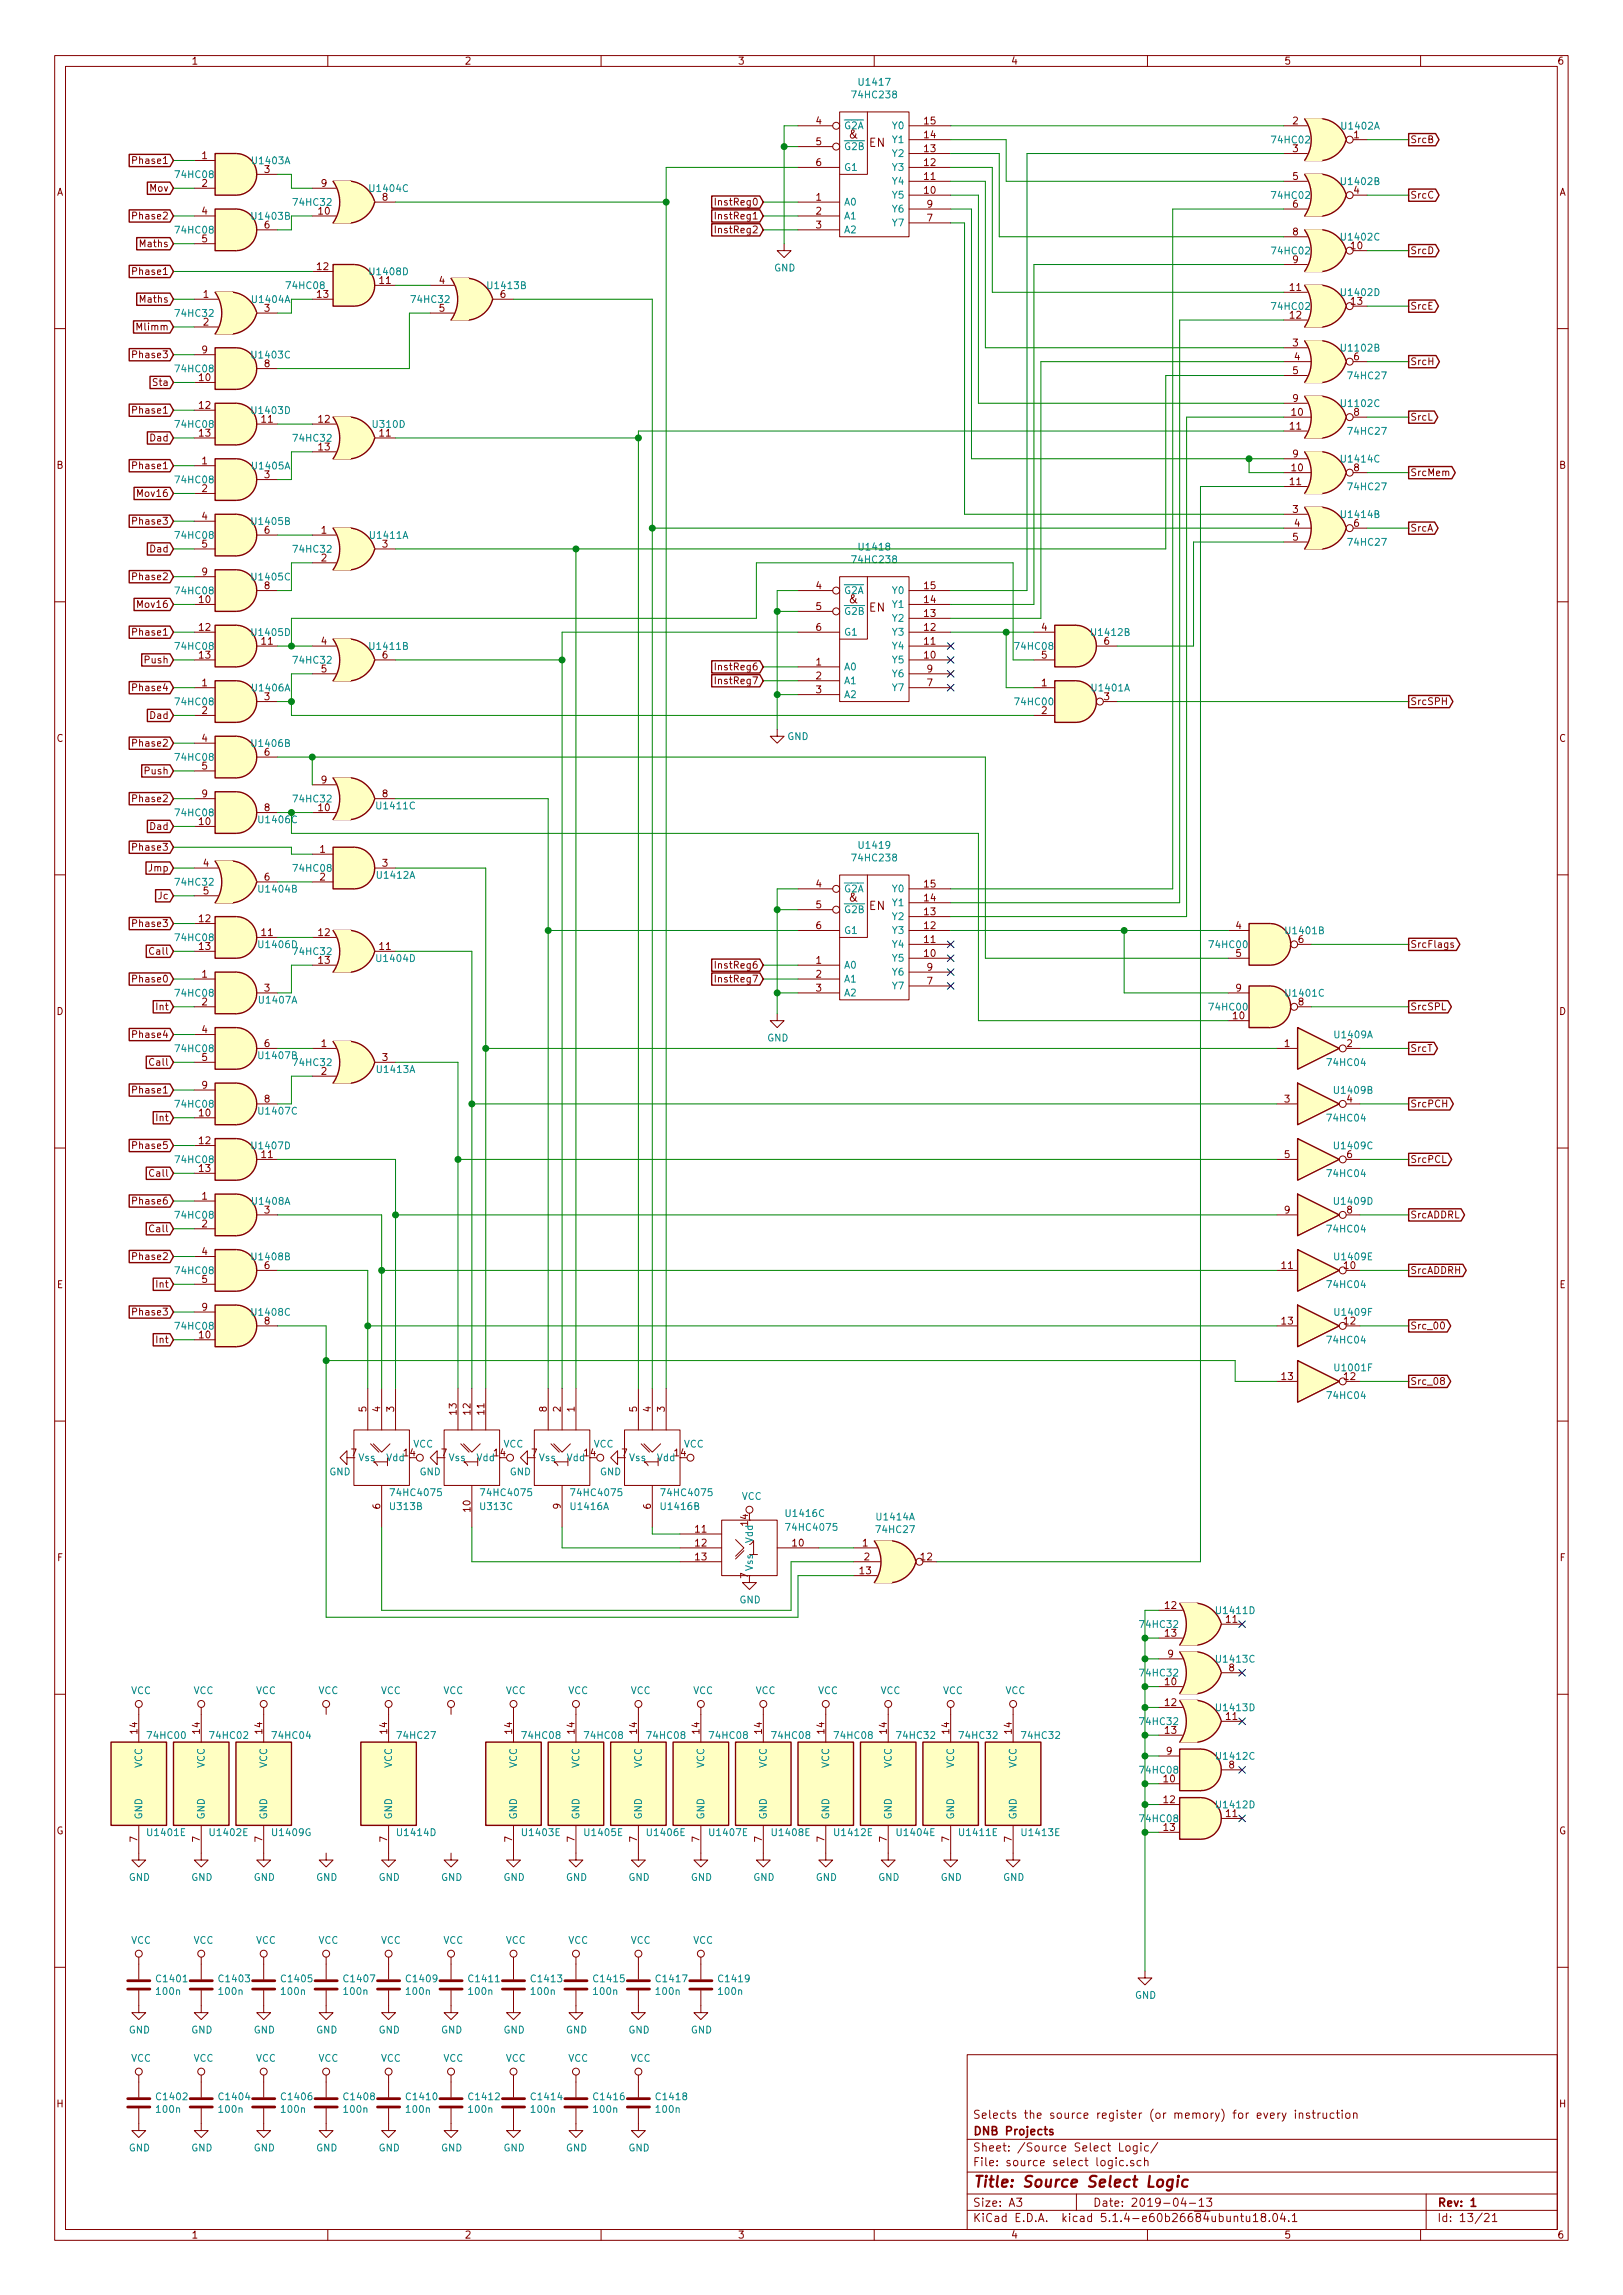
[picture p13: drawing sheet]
<svg xmlns="http://www.w3.org/2000/svg" width="297mm" height="420mm" viewBox="0 0 297 420" stroke-linecap="round" stroke-linejoin="round" font-family="sans-serif">
<defs><g id="words">
<g font-size="3.5" fill="#008484">
<text x="71" y="268.6" transform="rotate(-90 71 268.6)">1</text>
<text x="87.6" y="268.6" transform="rotate(-90 87.6 268.6)">1</text>
<text x="104.1" y="268.6" transform="rotate(-90 104.1 268.6)">1</text>
<text x="120.6" y="268.6" transform="rotate(-90 120.6 268.6)">1</text>
<text x="137" y="284.7">1</text>
</g>
<text font-size="2.8" fill="#840000" x="178" y="400.4">Title: Source Select Logic</text>
<g font-size="2.1" fill="#008484">
<text x="155.4" y="25.4">&amp;</text>
<text x="155.4" y="110.5">&amp;</text>
<text x="155.4" y="165.1">&amp;</text>
</g>
<g font-size="2.1" fill="#840000">
<text x="159.1" y="26.9">EN</text>
<text x="159.1" y="112">EN</text>
<text x="159.1" y="166.6">EN</text>
<text x="178" y="387.9">Selects the source register (or memory) for every instruction</text>
<text x="178" y="393.9">Sheet: /Source Select Logic/</text>
<text x="178" y="390.9">DNB Projects</text>
<text x="178" y="396.6">File: source select logic.sch</text>
<text x="178" y="406.8">KiCad E.D.A. kicad 5.1.4-e60b26684ubuntu18.04.1</text>
<text x="178" y="404">Size: A3</text>
<text x="200" y="404">Date: 2019-04-13</text>
<text x="263" y="404">Rev: 1</text>
<text x="263" y="406.8">Id: 13/21</text>
</g>
<g font-size="1.8" fill="#840000">
<text x="35" y="11.8">1</text>
<text x="85" y="11.8">2</text>
<text x="135" y="11.8">3</text>
<text x="185" y="11.8">4</text>
<text x="235" y="11.8">5</text>
<text x="285" y="11.8">6</text>
<text x="149.4" y="22.8">4</text>
<text x="169.2" y="22.8">15</text>
<text x="236.6" y="22.8">2</text>
<text x="37" y="29.1">1</text>
<text x="149.4" y="26.6">5</text>
<text x="169.2" y="27.9">13</text>
<text x="169.2" y="25.3">14</text>
<text x="236.6" y="27.9">3</text>
<text x="247.8" y="25.3">1</text>
<text x="258.1" y="26.2">SrcB</text>
<text x="10.4" y="35.8">A</text>
<text x="24.8" y="30">Phase1</text>
<text x="27.4" y="35.1">Mov</text>
<text x="37" y="34.2">2</text>
<text x="48.4" y="31.7">3</text>
<text x="58.8" y="34.2">9</text>
<text x="149.4" y="30.4">6</text>
<text x="169.2" y="35.5">10</text>
<text x="169.2" y="32.9">11</text>
<text x="169.2" y="30.4">12</text>
<text x="236.6" y="32.9">5</text>
<text x="247.8" y="35.5">4</text>
<text x="285.4" y="35.8">A</text>
<text x="24.8" y="40.2">Phase2</text>
<text x="37" y="39.3">4</text>
<text x="48.4" y="41.8">6</text>
<text x="58.3" y="39.3">10</text>
<text x="70" y="36.7">8</text>
<text x="131.4" y="37.6">InstReg0</text>
<text x="131.4" y="40.2">InstReg1</text>
<text x="149.4" y="36.7">1</text>
<text x="149.4" y="39.3">2</text>
<text x="149.4" y="41.8">3</text>
<text x="169.7" y="40.6">7</text>
<text x="169.7" y="38">9</text>
<text x="236.6" y="38">6</text>
<text x="258.1" y="36.4">SrcC</text>
<text x="25.9" y="45.3">Maths</text>
<text x="37" y="44.4">5</text>
<text x="131.4" y="42.7">InstReg2</text>
<text x="236.6" y="43.1">8</text>
<text x="247.3" y="45.6">10</text>
<text x="258.1" y="46.5">SrcD</text>
<text x="24.8" y="50.3">Phase1</text>
<text x="58.1" y="49.4">12</text>
<text x="69.5" y="52">11</text>
<text x="80.4" y="52">4</text>
<text x="236.1" y="53.3">11</text>
<text x="236.6" y="48.2">9</text>
<text x="25.9" y="55.4">Maths</text>
<text x="37.2" y="54.5">1</text>
<text x="37.2" y="59.6">2</text>
<text x="48.4" y="57.1">3</text>
<text x="58.1" y="54.5">13</text>
<text x="80.4" y="57.1">5</text>
<text x="91.6" y="54.5">6</text>
<text x="236.1" y="58.3">12</text>
<text x="247.3" y="55.8">13</text>
<text x="258.1" y="56.7">SrcE</text>
<text x="24.8" y="65.6">Phase3</text>
<text x="25.3" y="60.5">Mlimm</text>
<text x="37" y="64.7">9</text>
<text x="236.6" y="63.4">3</text>
<text x="236.9" y="66">4</text>
<text x="28.2" y="70.7">Sta</text>
<text x="36.5" y="69.8">10</text>
<text x="48.4" y="67.2">8</text>
<text x="236.6" y="68.5">5</text>
<text x="258.1" y="66.8">SrcH</text>
<text x="24.8" y="75.7">Phase1</text>
<text x="36.5" y="74.8">12</text>
<text x="47.9" y="77.4">11</text>
<text x="58.3" y="77.4">12</text>
<text x="236.4" y="76.1">10</text>
<text x="236.6" y="73.6">9</text>
<text x="258.1" y="77">SrcL</text>
<text x="27.6" y="80.8">Dad</text>
<text x="36.5" y="79.9">13</text>
<text x="58.3" y="82.5">13</text>
<text x="236.1" y="78.7">11</text>
<text x="236.6" y="83.7">9</text>
<text x="10.4" y="85.8">B</text>
<text x="24.8" y="85.9">Phase1</text>
<text x="37" y="85">1</text>
<text x="48.4" y="87.5">3</text>
<text x="236.1" y="88.8">11</text>
<text x="236.4" y="86.3">10</text>
<text x="247.8" y="86.3">8</text>
<text x="258.1" y="87.2">SrcMem</text>
<text x="285.4" y="85.8">B</text>
<text x="25.5" y="91">Mov16</text>
<text x="37" y="90.1">2</text>
<text x="37" y="95.2">4</text>
<text x="236.6" y="93.9">3</text>
<text x="24.8" y="96.1">Phase3</text>
<text x="27.6" y="101.1">Dad</text>
<text x="37" y="100.2">5</text>
<text x="48.4" y="97.7">6</text>
<text x="58.8" y="97.7">1</text>
<text x="70" y="100.2">3</text>
<text x="236.6" y="99">5</text>
<text x="236.9" y="96.4">4</text>
<text x="247.8" y="96.4">6</text>
<text x="258.1" y="97.3">SrcA</text>
<text x="24.8" y="106.2">Phase2</text>
<text x="37" y="105.3">9</text>
<text x="48.4" y="107.9">8</text>
<text x="58.8" y="102.8">2</text>
<text x="149.4" y="107.9">4</text>
<text x="169.2" y="107.9">15</text>
<text x="25.5" y="111.3">Mov16</text>
<text x="36.5" y="110.4">10</text>
<text x="149.4" y="111.7">5</text>
<text x="169.2" y="112.9">13</text>
<text x="169.2" y="110.4">14</text>
<text x="24.8" y="116.4">Phase1</text>
<text x="36.5" y="115.5">12</text>
<text x="47.9" y="118">11</text>
<text x="58.8" y="118">4</text>
<text x="149.4" y="115.5">6</text>
<text x="169.2" y="118">11</text>
<text x="169.2" y="115.5">12</text>
<text x="190.7" y="115.5">4</text>
<text x="202.1" y="118">6</text>
<text x="26.6" y="121.5">Push</text>
<text x="36.5" y="120.6">13</text>
<text x="37" y="125.6">1</text>
<text x="58.8" y="123.1">5</text>
<text x="70" y="120.6">6</text>
<text x="131.4" y="122.7">InstReg6</text>
<text x="131.4" y="125.3">InstReg7</text>
<text x="149.4" y="121.8">1</text>
<text x="149.4" y="124.4">2</text>
<text x="169.2" y="120.6">10</text>
<text x="169.7" y="125.6">7</text>
<text x="169.7" y="123.1">9</text>
<text x="190.7" y="125.6">1</text>
<text x="190.7" y="120.6">5</text>
<text x="24.8" y="126.5">Phase4</text>
<text x="27.6" y="131.6">Dad</text>
<text x="37" y="130.7">2</text>
<text x="48.4" y="128.2">3</text>
<text x="149.4" y="126.9">3</text>
<text x="190.7" y="130.7">2</text>
<text x="202.1" y="128.2">3</text>
<text x="258.1" y="129.1">SrcSPH</text>
<text x="10.4" y="135.8">C</text>
<text x="24.8" y="136.7">Phase2</text>
<text x="37" y="135.8">4</text>
<text x="285.4" y="135.8">C</text>
<text x="26.6" y="141.8">Push</text>
<text x="37" y="140.9">5</text>
<text x="48.4" y="138.3">6</text>
<text x="58.8" y="143.4">9</text>
<text x="24.8" y="146.9">Phase2</text>
<text x="37" y="146">9</text>
<text x="48.4" y="148.5">8</text>
<text x="58.3" y="148.5">10</text>
<text x="70" y="146">8</text>
<text x="24.8" y="155.7">Phase3</text>
<text x="27.6" y="151.9">Dad</text>
<text x="36.5" y="151">10</text>
<text x="27.3" y="159.6">Jmp</text>
<text x="37.2" y="158.7">4</text>
<text x="48.4" y="161.2">6</text>
<text x="58.6" y="156.1">1</text>
<text x="58.6" y="161.2">2</text>
<text x="70" y="158.7">3</text>
<text x="29" y="164.6">Jc</text>
<text x="37.2" y="163.7">5</text>
<text x="149.4" y="162.5">4</text>
<text x="149.4" y="166.3">5</text>
<text x="169.2" y="167.6">13</text>
<text x="169.2" y="165">14</text>
<text x="169.2" y="162.5">15</text>
<text x="24.8" y="169.7">Phase3</text>
<text x="36.5" y="168.8">12</text>
<text x="36.5" y="173.9">13</text>
<text x="47.9" y="171.4">11</text>
<text x="58.3" y="171.4">12</text>
<text x="69.5" y="173.9">11</text>
<text x="149.4" y="170.1">6</text>
<text x="169.2" y="172.6">11</text>
<text x="169.2" y="170.1">12</text>
<text x="226.2" y="170.1">4</text>
<text x="237.6" y="172.6">6</text>
<text x="258.1" y="173.5">SrcFlags</text>
<text x="24.8" y="179.9">Phase0</text>
<text x="27.7" y="174.8">Call</text>
<text x="37" y="179">1</text>
<text x="58.3" y="176.4">13</text>
<text x="131.4" y="177.3">InstReg6</text>
<text x="131.4" y="179.9">InstReg7</text>
<text x="149.4" y="176.4">1</text>
<text x="149.4" y="179">2</text>
<text x="169.2" y="175.2">10</text>
<text x="169.7" y="177.7">9</text>
<text x="226.2" y="175.2">5</text>
<text x="10.4" y="185.8">D</text>
<text x="28.8" y="185">Int</text>
<text x="37" y="184.1">2</text>
<text x="48.4" y="181.5">3</text>
<text x="149.4" y="181.5">3</text>
<text x="169.7" y="180.3">7</text>
<text x="226.2" y="181.5">9</text>
<text x="237.6" y="184.1">8</text>
<text x="258.1" y="185">SrcSPL</text>
<text x="285.4" y="185.8">D</text>
<text x="24.8" y="190">Phase4</text>
<text x="37" y="189.1">4</text>
<text x="48.4" y="191.7">6</text>
<text x="58.8" y="191.7">1</text>
<text x="225.7" y="186.6">10</text>
<text x="235.1" y="191.7">1</text>
<text x="246.5" y="191.7">2</text>
<text x="27.7" y="195.1">Call</text>
<text x="37" y="194.2">5</text>
<text x="58.8" y="196.8">2</text>
<text x="70" y="194.2">3</text>
<text x="258.1" y="192.6">SrcT</text>
<text x="24.8" y="200.2">Phase1</text>
<text x="37" y="199.3">9</text>
<text x="48.4" y="201.8">8</text>
<text x="235.1" y="201.8">3</text>
<text x="246.5" y="201.8">4</text>
<text x="258.1" y="202.7">SrcPCH</text>
<text x="28.8" y="205.3">Int</text>
<text x="36.5" y="209.5">12</text>
<text x="36.5" y="204.4">10</text>
<text x="24.8" y="210.4">Phase5</text>
<text x="27.7" y="215.4">Call</text>
<text x="36.5" y="214.5">13</text>
<text x="47.9" y="212">11</text>
<text x="235.1" y="212">5</text>
<text x="246.5" y="212">6</text>
<text x="258.1" y="212.9">SrcPCL</text>
<text x="24.8" y="220.5">Phase6</text>
<text x="37" y="219.6">1</text>
<text x="27.7" y="225.6">Call</text>
<text x="37" y="224.7">2</text>
<text x="48.4" y="222.2">3</text>
<text x="235.1" y="222.2">9</text>
<text x="246.5" y="222.2">8</text>
<text x="258.1" y="223.1">SrcADDRL</text>
<text x="24.8" y="230.7">Phase2</text>
<text x="37" y="229.8">4</text>
<text x="48.4" y="232.3">6</text>
<text x="234.6" y="232.3">11</text>
<text x="246" y="232.3">10</text>
<text x="258.1" y="233.2">SrcADDRH</text>
<text x="10.4" y="235.8">E</text>
<text x="28.8" y="235.8">Int</text>
<text x="37" y="239.9">9</text>
<text x="37" y="234.9">5</text>
<text x="285.4" y="235.8">E</text>
<text x="24.8" y="240.8">Phase3</text>
<text x="28.8" y="245.9">Int</text>
<text x="36.5" y="245">10</text>
<text x="48.4" y="242.5">8</text>
<text x="234.6" y="242.5">13</text>
<text x="246" y="242.5">12</text>
<text x="258.1" y="243.4">Src_00</text>
<text x="234.6" y="252.6">13</text>
<text x="246" y="252.6">12</text>
<text x="258.1" y="253.5">Src_08</text>
<text x="67.1" y="258.5" transform="rotate(-90 67.1 258.5)">5</text>
<text x="69.6" y="258.5" transform="rotate(-90 69.6 258.5)">4</text>
<text x="72.1" y="258.5" transform="rotate(-90 72.1 258.5)">3</text>
<text x="83.6" y="258.9" transform="rotate(-90 83.6 258.9)">13</text>
<text x="86.1" y="258.9" transform="rotate(-90 86.1 258.9)">12</text>
<text x="88.6" y="258.9" transform="rotate(-90 88.6 258.9)">11</text>
<text x="100.1" y="258.5" transform="rotate(-90 100.1 258.5)">8</text>
<text x="102.6" y="258.5" transform="rotate(-90 102.6 258.5)">2</text>
<text x="105.2" y="258.5" transform="rotate(-90 105.2 258.5)">1</text>
<text x="116.6" y="258.5" transform="rotate(-90 116.6 258.5)">5</text>
<text x="119.1" y="258.5" transform="rotate(-90 119.1 258.5)">4</text>
<text x="121.7" y="258.5" transform="rotate(-90 121.7 258.5)">3</text>
<text x="64.3" y="266.6">7</text>
<text x="74" y="266.6">14</text>
<text x="80.8" y="266.6">7</text>
<text x="90.5" y="266.6">14</text>
<text x="97.3" y="266.6">7</text>
<text x="107" y="266.6">14</text>
<text x="113.8" y="266.6">7</text>
<text x="123.5" y="266.6">14</text>
<text x="69.6" y="276.2" transform="rotate(-90 69.6 276.2)">6</text>
<text x="86.1" y="276.7" transform="rotate(-90 86.1 276.7)">10</text>
<text x="102.6" y="276.2" transform="rotate(-90 102.6 276.2)">9</text>
<text x="119.1" y="276.2" transform="rotate(-90 119.1 276.2)">6</text>
<text x="127.3" y="280.6">11</text>
<text x="136.9" y="279.3" transform="rotate(-90 136.9 279.3)">14</text>
<text x="10.5" y="285.8">F</text>
<text x="127.3" y="283.1">12</text>
<text x="127.3" y="285.7">13</text>
<text x="145.1" y="283.1">10</text>
<text x="157.9" y="283.1">1</text>
<text x="158.2" y="285.7">2</text>
<text x="168.6" y="285.7">12</text>
<text x="285.5" y="285.8">F</text>
<text x="136.9" y="288.9" transform="rotate(-90 136.9 288.9)">7</text>
<text x="157.4" y="288.2">13</text>
<text x="213.3" y="294.6">12</text>
<text x="213.3" y="299.6">13</text>
<text x="224.5" y="297.1">11</text>
<text x="213.8" y="303.4">9</text>
<text x="224.9" y="306">8</text>
<text x="213.3" y="308.5">10</text>
<text x="25.1" y="317.4" transform="rotate(-90 25.1 317.4)">14</text>
<text x="36.6" y="317.4" transform="rotate(-90 36.6 317.4)">14</text>
<text x="48" y="317.4" transform="rotate(-90 48 317.4)">14</text>
<text x="70.9" y="317.4" transform="rotate(-90 70.9 317.4)">14</text>
<text x="93.7" y="317.4" transform="rotate(-90 93.7 317.4)">14</text>
<text x="105.2" y="317.4" transform="rotate(-90 105.2 317.4)">14</text>
<text x="116.6" y="317.4" transform="rotate(-90 116.6 317.4)">14</text>
<text x="128" y="317.4" transform="rotate(-90 128 317.4)">14</text>
<text x="139.4" y="317.4" transform="rotate(-90 139.4 317.4)">14</text>
<text x="150.9" y="317.4" transform="rotate(-90 150.9 317.4)">14</text>
<text x="162.3" y="317.4" transform="rotate(-90 162.3 317.4)">14</text>
<text x="173.7" y="317.4" transform="rotate(-90 173.7 317.4)">14</text>
<text x="185.2" y="317.4" transform="rotate(-90 185.2 317.4)">14</text>
<text x="213.3" y="312.3">12</text>
<text x="213.3" y="317.4">13</text>
<text x="224.5" y="314.9">11</text>
<text x="213.5" y="321.2">9</text>
<text x="224.9" y="323.8">8</text>
<text x="213" y="326.3">10</text>
<text x="10.3" y="335.8">G</text>
<text x="213" y="330.1">12</text>
<text x="213" y="335.2">13</text>
<text x="224.5" y="332.7">11</text>
<text x="285.3" y="335.8">G</text>
<text x="25.1" y="337.2" transform="rotate(-90 25.1 337.2)">7</text>
<text x="36.6" y="337.2" transform="rotate(-90 36.6 337.2)">7</text>
<text x="48" y="337.2" transform="rotate(-90 48 337.2)">7</text>
<text x="70.9" y="337.2" transform="rotate(-90 70.9 337.2)">7</text>
<text x="93.7" y="337.2" transform="rotate(-90 93.7 337.2)">7</text>
<text x="105.2" y="337.2" transform="rotate(-90 105.2 337.2)">7</text>
<text x="116.6" y="337.2" transform="rotate(-90 116.6 337.2)">7</text>
<text x="128" y="337.2" transform="rotate(-90 128 337.2)">7</text>
<text x="139.4" y="337.2" transform="rotate(-90 139.4 337.2)">7</text>
<text x="150.9" y="337.2" transform="rotate(-90 150.9 337.2)">7</text>
<text x="162.3" y="337.2" transform="rotate(-90 162.3 337.2)">7</text>
<text x="173.7" y="337.2" transform="rotate(-90 173.7 337.2)">7</text>
<text x="185.2" y="337.2" transform="rotate(-90 185.2 337.2)">7</text>
<text x="10.4" y="385.8">H</text>
<text x="285.4" y="385.8">H</text>
<text x="35" y="409.8">1</text>
<text x="85" y="409.8">2</text>
<text x="135" y="409.8">3</text>
<text x="185" y="409.8">4</text>
<text x="235" y="409.8">5</text>
<text x="285" y="409.8">6</text>
</g>
<g font-size="1.8" fill="#008484">
<text x="157.4" y="15.7">U1417</text>
<text x="154.4" y="23.7">G2A</text>
<text x="156.3" y="18">74HC238</text>
<text x="163.4" y="23.7">Y0</text>
<text x="245.7" y="23.7">U1402A</text>
<text x="154.4" y="27.5">G2B</text>
<text x="163.4" y="28.7">Y2</text>
<text x="163.4" y="26.2">Y1</text>
<text x="233" y="26.3">74HC02</text>
<text x="32.3" y="32.6">74HC08</text>
<text x="46.3" y="30.1">U1403A</text>
<text x="67.9" y="35.1">U1404C</text>
<text x="154.4" y="31.3">G1</text>
<text x="163.4" y="33.8">Y4</text>
<text x="163.4" y="31.3">Y3</text>
<text x="245.7" y="33.9">U1402B</text>
<text x="46.3" y="40.2">U1403B</text>
<text x="53.9" y="37.7">74HC32</text>
<text x="154.4" y="37.6">A0</text>
<text x="154.4" y="40.2">A1</text>
<text x="163.4" y="36.4">Y5</text>
<text x="163.4" y="41.4">Y7</text>
<text x="163.4" y="38.9">Y6</text>
<text x="233" y="36.4">74HC02</text>
<text x="32.3" y="42.8">74HC08</text>
<text x="154.4" y="42.7">A2</text>
<text x="233" y="46.6">74HC02</text>
<text x="245.7" y="44">U1402C</text>
<text x="52.7" y="52.9">74HC08</text>
<text x="67.9" y="50.4">U1408D</text>
<text x="89.5" y="52.9">U1413B</text>
<text x="141.7" y="49.7">GND</text>
<text x="32.3" y="58">74HC32</text>
<text x="46.3" y="55.5">U1404A</text>
<text x="75.5" y="55.5">74HC32</text>
<text x="233" y="56.7">74HC02</text>
<text x="245.7" y="54.2">U1402D</text>
<text x="46.3" y="65.6">U1403C</text>
<text x="245.7" y="64.4">U1102B</text>
<text x="247.8" y="66">6</text>
<text x="32.3" y="68.2">74HC08</text>
<text x="247" y="69.4">74HC27</text>
<text x="46.3" y="75.8">U1403D</text>
<text x="245.7" y="74.5">U1102C</text>
<text x="247.8" y="76.1">8</text>
<text x="32.3" y="78.3">74HC08</text>
<text x="53.9" y="80.9">74HC32</text>
<text x="68.4" y="78.3">U310D</text>
<text x="69.5" y="79.9">11</text>
<text x="247" y="79.6">74HC27</text>
<text x="32.3" y="88.5">74HC08</text>
<text x="46.3" y="85.9">U1405A</text>
<text x="245.7" y="84.7">U1414C</text>
<text x="247" y="89.8">74HC27</text>
<text x="245.7" y="94.8">U1414B</text>
<text x="32.3" y="98.6">74HC08</text>
<text x="46.3" y="96.1">U1405B</text>
<text x="53.9" y="101.2">74HC32</text>
<text x="67.9" y="98.6">U1411A</text>
<text x="157.4" y="100.8">U1418</text>
<text x="247" y="99.9">74HC27</text>
<text x="46.3" y="106.3">U1405C</text>
<text x="156.3" y="103.1">74HC238</text>
<text x="32.3" y="108.8">74HC08</text>
<text x="154.4" y="108.8">G2A</text>
<text x="154.4" y="112.6">G2B</text>
<text x="163.4" y="113.8">Y2</text>
<text x="163.4" y="111.3">Y1</text>
<text x="163.4" y="108.8">Y0</text>
<text x="32.3" y="119">74HC08</text>
<text x="46.3" y="116.4">U1405D</text>
<text x="67.9" y="119">U1411B</text>
<text x="154.4" y="116.4">G1</text>
<text x="163.4" y="118.9">Y4</text>
<text x="163.4" y="116.4">Y3</text>
<text x="186" y="119">74HC08</text>
<text x="200" y="116.4">U1412B</text>
<text x="53.9" y="121.5">74HC32</text>
<text x="154.4" y="122.7">A0</text>
<text x="154.4" y="125.3">A1</text>
<text x="163.4" y="121.5">Y5</text>
<text x="163.4" y="124">Y6</text>
<text x="32.3" y="129.1">74HC08</text>
<text x="46.3" y="126.6">U1406A</text>
<text x="154.4" y="127.8">A2</text>
<text x="163.4" y="126.5">Y7</text>
<text x="186" y="129.1">74HC00</text>
<text x="200" y="126.6">U1401A</text>
<text x="46.3" y="136.7">U1406B</text>
<text x="144.1" y="135.5">GND</text>
<text x="32.3" y="139.3">74HC08</text>
<text x="32.3" y="149.4">74HC08</text>
<text x="53.9" y="146.9">74HC32</text>
<text x="69.2" y="148.2">U1411C</text>
<text x="47.6" y="150.7">U1406C</text>
<text x="157.4" y="155.4">U1419</text>
<text x="53.9" y="159.6">74HC08</text>
<text x="69.2" y="160.9">U1412A</text>
<text x="156.3" y="157.7">74HC238</text>
<text x="32.3" y="162.1">74HC32</text>
<text x="47.6" y="163.4">U1404B</text>
<text x="154.4" y="163.4">G2A</text>
<text x="154.4" y="167.2">G2B</text>
<text x="163.4" y="165.9">Y1</text>
<text x="163.4" y="163.4">Y0</text>
<text x="32.3" y="172.3">74HC08</text>
<text x="47.6" y="173.6">U1406D</text>
<text x="154.4" y="171">G1</text>
<text x="163.4" y="173.5">Y4</text>
<text x="163.4" y="171">Y3</text>
<text x="163.4" y="168.4">Y2</text>
<text x="221.6" y="173.6">74HC00</text>
<text x="235.5" y="171">U1401B</text>
<text x="53.9" y="174.8">74HC32</text>
<text x="69.2" y="176.1">U1404D</text>
<text x="154.4" y="177.3">A0</text>
<text x="154.4" y="179.9">A1</text>
<text x="163.4" y="176.1">Y5</text>
<text x="163.4" y="178.6">Y6</text>
<text x="32.3" y="182.5">74HC08</text>
<text x="47.6" y="183.7">U1407A</text>
<text x="154.4" y="182.4">A2</text>
<text x="163.4" y="181.1">Y7</text>
<text x="221.6" y="185">74HC00</text>
<text x="235.5" y="182.5">U1401C</text>
<text x="140.4" y="190.7">GND</text>
<text x="244.4" y="190.1">U1409A</text>
<text x="32.3" y="192.6">74HC08</text>
<text x="47.6" y="193.9">U1407B</text>
<text x="53.9" y="195.2">74HC32</text>
<text x="69.2" y="196.4">U1413A</text>
<text x="243.2" y="195.2">74HC04</text>
<text x="32.3" y="202.8">74HC08</text>
<text x="244.4" y="200.2">U1409B</text>
<text x="47.6" y="204.1">U1407C</text>
<text x="243.2" y="205.3">74HC04</text>
<text x="32.3" y="212.9">74HC08</text>
<text x="46.3" y="210.4">U1407D</text>
<text x="243.2" y="215.5">74HC04</text>
<text x="244.4" y="210.4">U1409C</text>
<text x="46.3" y="220.6">U1408A</text>
<text x="244.4" y="220.6">U1409D</text>
<text x="32.3" y="223.1">74HC08</text>
<text x="243.2" y="225.6">74HC04</text>
<text x="32.3" y="233.3">74HC08</text>
<text x="46.3" y="230.7">U1408B</text>
<text x="244.4" y="230.7">U1409E</text>
<text x="243.2" y="235.8">74HC04</text>
<text x="32.3" y="243.4">74HC08</text>
<text x="46.3" y="240.9">U1408C</text>
<text x="243.2" y="246">74HC04</text>
<text x="244.5" y="240.9">U1409F</text>
<text x="244.5" y="251">U1001F</text>
<text x="243.2" y="256.1">74HC04</text>
<text x="65.5" y="267.5">Vss</text>
<text x="70.8" y="267.5">Vdd</text>
<text x="75.6" y="265">VCC</text>
<text x="82" y="267.5">Vss</text>
<text x="87.3" y="267.5">Vdd</text>
<text x="92.1" y="265">VCC</text>
<text x="98.6" y="267.5">Vss</text>
<text x="103.8" y="267.5">Vdd</text>
<text x="108.6" y="265">VCC</text>
<text x="115.1" y="267.5">Vss</text>
<text x="120.3" y="267.5">Vdd</text>
<text x="125.1" y="265">VCC</text>
<text x="60.3" y="270.1">GND</text>
<text x="71.9" y="273.9">74HC4075</text>
<text x="76.8" y="270.1">GND</text>
<text x="88.4" y="273.9">74HC4075</text>
<text x="93.3" y="270.1">GND</text>
<text x="104.9" y="273.9">74HC4075</text>
<text x="109.8" y="270.1">GND</text>
<text x="121.4" y="273.9">74HC4075</text>
<text x="135.7" y="274.6">VCC</text>
<text x="71.6" y="276.4">U313B</text>
<text x="88.1" y="276.4">U313C</text>
<text x="104.6" y="276.4">U1416A</text>
<text x="121.2" y="276.4">U1416B</text>
<text x="144.1" y="277.7">U1416C</text>
<text x="144.3" y="280.3">74HC4075</text>
<text x="160.6" y="278.4">U1414A</text>
<text x="160.6" y="280.7">74HC27</text>
<text x="137.8" y="287.7" transform="rotate(-90 137.8 287.7)">Vss</text>
<text x="137.8" y="282.4" transform="rotate(-90 137.8 282.4)">Vdd</text>
<text x="135.3" y="293.5">GND</text>
<text x="208.9" y="298">74HC32</text>
<text x="222.8" y="295.5">U1411D</text>
<text x="222.8" y="304.4">U1413C</text>
<text x="24" y="310.2">VCC</text>
<text x="35.4" y="310.2">VCC</text>
<text x="46.8" y="310.2">VCC</text>
<text x="58.3" y="310.2">VCC</text>
<text x="69.7" y="310.2">VCC</text>
<text x="81.1" y="310.2">VCC</text>
<text x="92.6" y="310.2">VCC</text>
<text x="104" y="310.2">VCC</text>
<text x="115.4" y="310.2">VCC</text>
<text x="126.8" y="310.2">VCC</text>
<text x="138.3" y="310.2">VCC</text>
<text x="149.7" y="310.2">VCC</text>
<text x="161.1" y="310.2">VCC</text>
<text x="172.6" y="310.2">VCC</text>
<text x="184" y="310.2">VCC</text>
<text x="208.9" y="306.9">74HC32</text>
<text x="208.9" y="315.8">74HC32</text>
<text x="222.8" y="313.3">U1413D</text>
<text x="26" y="323.7" transform="rotate(-90 26 323.7)">VCC</text>
<text x="27.2" y="318.4">74HC00</text>
<text x="37.5" y="323.7" transform="rotate(-90 37.5 323.7)">VCC</text>
<text x="38.7" y="318.4">74HC02</text>
<text x="48.9" y="323.7" transform="rotate(-90 48.9 323.7)">VCC</text>
<text x="50.1" y="318.4">74HC04</text>
<text x="71.8" y="323.7" transform="rotate(-90 71.8 323.7)">VCC</text>
<text x="72.9" y="318.4">74HC27</text>
<text x="94.6" y="323.7" transform="rotate(-90 94.6 323.7)">VCC</text>
<text x="95.8" y="318.4">74HC08</text>
<text x="106" y="323.7" transform="rotate(-90 106 323.7)">VCC</text>
<text x="107.2" y="318.4">74HC08</text>
<text x="117.5" y="323.7" transform="rotate(-90 117.5 323.7)">VCC</text>
<text x="118.7" y="318.4">74HC08</text>
<text x="128.9" y="323.7" transform="rotate(-90 128.9 323.7)">VCC</text>
<text x="130.1" y="318.4">74HC08</text>
<text x="140.3" y="323.7" transform="rotate(-90 140.3 323.7)">VCC</text>
<text x="141.5" y="318.4">74HC08</text>
<text x="151.8" y="323.7" transform="rotate(-90 151.8 323.7)">VCC</text>
<text x="153" y="318.4">74HC08</text>
<text x="163.2" y="323.7" transform="rotate(-90 163.2 323.7)">VCC</text>
<text x="164.4" y="318.4">74HC32</text>
<text x="174.6" y="323.7" transform="rotate(-90 174.6 323.7)">VCC</text>
<text x="175.8" y="318.4">74HC32</text>
<text x="186.1" y="323.7" transform="rotate(-90 186.1 323.7)">VCC</text>
<text x="187.2" y="318.4">74HC32</text>
<text x="222.8" y="322.2">U1412C</text>
<text x="208.9" y="324.7">74HC08</text>
<text x="26" y="333.2" transform="rotate(-90 26 333.2)">GND</text>
<text x="37.5" y="333.2" transform="rotate(-90 37.5 333.2)">GND</text>
<text x="48.9" y="333.2" transform="rotate(-90 48.9 333.2)">GND</text>
<text x="71.8" y="333.2" transform="rotate(-90 71.8 333.2)">GND</text>
<text x="94.6" y="333.2" transform="rotate(-90 94.6 333.2)">GND</text>
<text x="106" y="333.2" transform="rotate(-90 106 333.2)">GND</text>
<text x="117.5" y="333.2" transform="rotate(-90 117.5 333.2)">GND</text>
<text x="128.9" y="333.2" transform="rotate(-90 128.9 333.2)">GND</text>
<text x="140.3" y="333.2" transform="rotate(-90 140.3 333.2)">GND</text>
<text x="151.8" y="333.2" transform="rotate(-90 151.8 333.2)">GND</text>
<text x="163.2" y="333.2" transform="rotate(-90 163.2 333.2)">GND</text>
<text x="174.6" y="333.2" transform="rotate(-90 174.6 333.2)">GND</text>
<text x="186.1" y="333.2" transform="rotate(-90 186.1 333.2)">GND</text>
<text x="208.9" y="333.6">74HC08</text>
<text x="222.8" y="331.1">U1412D</text>
<text x="27.2" y="336.1">U1401E</text>
<text x="38.6" y="336.1">U1402E</text>
<text x="50" y="336.1">U1409G</text>
<text x="72.9" y="336.1">U1414D</text>
<text x="95.8" y="336.1">U1403E</text>
<text x="107.2" y="336.1">U1405E</text>
<text x="118.6" y="336.1">U1406E</text>
<text x="130.1" y="336.1">U1407E</text>
<text x="141.5" y="336.1">U1408E</text>
<text x="152.9" y="336.1">U1412E</text>
<text x="164.4" y="336.1">U1404E</text>
<text x="175.8" y="336.1">U1411E</text>
<text x="187.2" y="336.1">U1413E</text>
<text x="23.6" y="344.3">GND</text>
<text x="35" y="344.3">GND</text>
<text x="46.4" y="344.3">GND</text>
<text x="57.9" y="344.3">GND</text>
<text x="69.3" y="344.3">GND</text>
<text x="80.7" y="344.3">GND</text>
<text x="92.2" y="344.3">GND</text>
<text x="103.6" y="344.3">GND</text>
<text x="115" y="344.3">GND</text>
<text x="126.4" y="344.3">GND</text>
<text x="137.9" y="344.3">GND</text>
<text x="149.3" y="344.3">GND</text>
<text x="160.7" y="344.3">GND</text>
<text x="172.2" y="344.3">GND</text>
<text x="183.6" y="344.3">GND</text>
<text x="24" y="355.9">VCC</text>
<text x="35.4" y="355.9">VCC</text>
<text x="46.8" y="355.9">VCC</text>
<text x="58.3" y="355.9">VCC</text>
<text x="69.7" y="355.9">VCC</text>
<text x="81.1" y="355.9">VCC</text>
<text x="92.6" y="355.9">VCC</text>
<text x="104" y="355.9">VCC</text>
<text x="115.4" y="355.9">VCC</text>
<text x="126.8" y="355.9">VCC</text>
<text x="28.8" y="365.2">100n</text>
<text x="28.9" y="362.9">C1401</text>
<text x="40.2" y="365.2">100n</text>
<text x="40.3" y="362.9">C1403</text>
<text x="51.6" y="365.2">100n</text>
<text x="51.7" y="362.9">C1405</text>
<text x="63.1" y="365.2">100n</text>
<text x="63.1" y="362.9">C1407</text>
<text x="74.5" y="365.2">100n</text>
<text x="74.6" y="362.9">C1409</text>
<text x="85.9" y="365.2">100n</text>
<text x="86" y="362.9">C1411</text>
<text x="97.4" y="365.2">100n</text>
<text x="97.4" y="362.9">C1413</text>
<text x="108.8" y="365.2">100n</text>
<text x="108.9" y="362.9">C1415</text>
<text x="120.2" y="365.2">100n</text>
<text x="120.3" y="362.9">C1417</text>
<text x="131.6" y="365.2">100n</text>
<text x="131.7" y="362.9">C1419</text>
<text x="207.7" y="365.9">GND</text>
<text x="23.6" y="372.3">GND</text>
<text x="24" y="377.5">VCC</text>
<text x="35" y="372.3">GND</text>
<text x="35.4" y="377.5">VCC</text>
<text x="46.4" y="372.3">GND</text>
<text x="46.8" y="377.5">VCC</text>
<text x="57.9" y="372.3">GND</text>
<text x="58.3" y="377.5">VCC</text>
<text x="69.3" y="372.3">GND</text>
<text x="69.7" y="377.5">VCC</text>
<text x="80.7" y="372.3">GND</text>
<text x="81.1" y="377.5">VCC</text>
<text x="92.2" y="372.3">GND</text>
<text x="92.6" y="377.5">VCC</text>
<text x="103.6" y="372.3">GND</text>
<text x="104" y="377.5">VCC</text>
<text x="115" y="372.3">GND</text>
<text x="115.4" y="377.5">VCC</text>
<text x="126.4" y="372.3">GND</text>
<text x="28.8" y="386.8">100n</text>
<text x="28.9" y="384.5">C1402</text>
<text x="40.2" y="386.8">100n</text>
<text x="40.3" y="384.5">C1404</text>
<text x="51.6" y="386.8">100n</text>
<text x="51.7" y="384.5">C1406</text>
<text x="63.1" y="386.8">100n</text>
<text x="63.1" y="384.5">C1408</text>
<text x="74.5" y="386.8">100n</text>
<text x="74.6" y="384.5">C1410</text>
<text x="85.9" y="386.8">100n</text>
<text x="86" y="384.5">C1412</text>
<text x="97.4" y="386.8">100n</text>
<text x="97.4" y="384.5">C1414</text>
<text x="108.8" y="386.8">100n</text>
<text x="108.9" y="384.5">C1416</text>
<text x="120.2" y="386.8">100n</text>
<text x="120.3" y="384.5">C1418</text>
<text x="23.6" y="393.9">GND</text>
<text x="35" y="393.9">GND</text>
<text x="46.4" y="393.9">GND</text>
<text x="57.9" y="393.9">GND</text>
<text x="69.3" y="393.9">GND</text>
<text x="80.7" y="393.9">GND</text>
<text x="92.2" y="393.9">GND</text>
<text x="103.6" y="393.9">GND</text>
<text x="115" y="393.9">GND</text>
</g>
</g></defs>
<g fill="none" stroke="#840000" stroke-width=".18">
<path d="M10 10.2h277v400h-277zM12 12.2h273v396h-273zM60 10.2v2M110 10.2v2M160 10.2v2M210 10.2v2M260 10.2v2M24.3 29.3h.6l.1-.2-.1-.3-.6-.1v1.2M24.3 39.5l.6-.1 .1-.1-.1-.3-.6-.2v1.3M35.6 39.5h3.8M35.6 29.4h3.8M35.6 34.5h3.8"/>
<path d="M47 31.9h3.8M57.1 39.5h4.4M57.1 34.5h4.4M68.6 37h3.8M130.9 36.3v1.3M130.9 38.8v1.3M146 37h7.7M146 30.6h7.7M146 23h6.4M146 39.5h7.7M146 26.8h6.4M153.7 20.5h12.7v22.8h-12.7z"/>
<path d="M158.7 20.5v11.4h-5M166.4 35.7h7.6M166.4 33.2h7.6M166.4 30.6h7.6M166.4 28.1h7.6M166.4 25.6h7.6M166.4 23h7.6M166.4 38.3h7.6M234.9 33.2h4.4M234.9 28.1h4.4M234.9 23h4.4M234.9 38.3h4.4"/>
<path d="M247.6 35.7h2.6M247.6 25.6h2.6M24.3 49.6h.6l.1-.2-.1-.3-.6-.1v1.3M35.6 44.6h3.8M35.6 54.8h4.3M35.6 59.9h4.3M47 42.1h3.8M47 57.3h3.8M57.1 49.7h3.9M57.1 54.8h3.9M68.6 52.2h3.8M78.7 52.2h4.4"/>
<path d="M78.7 57.3h4.4M90.2 54.8h3.8M130.9 41.4v1.2M143.5 44.6v1.3h1.3l-1.3 1.3-1.3-1.3h1.3M146 42.1h7.7M166.4 40.8h7.6M234.9 43.3h4.4M234.9 48.4h4.4M234.9 53.5h4.4M234.9 58.6h4.4M247.6 45.9h2.6M247.6 56h2.6"/>
<path d="M10 60.2h2M24.3 64.9l.6-.1 .1-.1-.1-.3-.6-.2v1.3M24.3 75h.6l.1-.2-.1-.3-.6-.1v1.3M35.6 75.1h3.8M35.6 70h3.8M35.6 64.9h3.8M47 77.6h3.8M47 67.5h3.8M57.1 77.6h4.4M234.9 63.7h4.4M234.9 66.2h5M234.9 68.7h4.4"/>
<path d="M234.9 76.4h5M234.9 78.9h4.4M234.9 73.8h4.4M247.6 66.2h2.6M247.6 76.4h2.6M285 60.2h2M24.3 85.2h.6l.1-.2-.1-.3-.6-.2v1.3M24.3 95.4l.6-.1 .1-.2-.1-.3-.6-.1v1.3M35.6 85.3h3.8M35.6 90.3h3.8M35.6 80.2h3.8M35.6 95.4h3.8"/>
<path d="M47 87.8h3.8M47 98h3.8M57.1 98h4.4M57.1 82.7h4.4M68.6 80.2h3.8M234.9 94.1h4.4M234.9 96.7h5M234.9 99.2h4.4M234.9 86.5h5M234.9 89.1h4.4M234.9 84h4.4M247.6 96.7h2.6"/>
<path d="M247.6 86.5h2.6M10 110.2h2M24.3 115.7l.6-.1 .1-.1-.1-.3-.6-.2v1.3M24.3 105.5h.6l.1-.2-.1-.3-.6-.1v1.2M35.6 115.7h3.8M35.6 110.7h3.8M35.6 105.6h3.8M35.6 100.5h3.8M47 118.3h3.8M47 108.1h3.8M57.1 118.3h4.4M57.1 103h4.4"/>
<path d="M68.6 100.5h3.8M146 115.7h7.7M146 108.1h6.4M146 111.9h6.4M153.7 105.6h12.7v22.8h-12.7zM158.7 105.6v11.4h-5M166.4 118.3h7.6M166.4 115.7h7.6M166.4 113.2h7.6M166.4 110.7h7.6M166.4 108.1h7.6M189.2 115.7h3.8"/>
<path d="M200.7 118.3h3.8M285 110.2h2M24.3 136h.6l.1-.2-.1-.3-.6-.2v1.3M24.3 125.8h.6l.1-.2-.1-.3-.6-.1v1.3M35.6 120.8h3.8M35.6 125.9h3.8M35.6 131h3.8M35.6 136.1h3.8M47 128.4h3.8M47 138.6h3.8M57.1 123.4h4.4M68.6 120.8h3.8"/>
<path d="M130.9 121.4v1.2M130.9 123.9v1.3M142.2 133.5v1.3h1.3l-1.3 1.3-1.2-1.3h1.2M146 122.1h7.7M146 124.6h7.7M146 127.2h7.7M166.4 120.8h7.6M166.4 125.9h7.6M166.4 123.4h7.6M189.2 120.8h3.8M189.2 125.9h3.8M189.2 131h3.8"/>
<path d="M201.9 128.4h2.6M24.3 146.2l.6-.1 .1-.2-.1-.3-.6-.1v1.3M24.3 155.1l.6-.1 .1-.2-.1-.3-.6-.1v1.3M35.6 158.9h4.3M35.6 146.2h3.8M35.6 141.1h3.8M35.6 151.3h3.8M47 148.8h3.8M57.1 156.4h3.9M57.1 148.8h4.4M57.1 143.7h4.4M68.6 158.9h3.8"/>
<path d="M68.6 146.2h3.8M10 160.2h2M24.3 179.2l.6-.1 .1-.1-.1-.3-.6-.2v1.3M24.3 169h.6l.1-.2-.1-.3-.6-.1v1.2M35.6 179.2h3.8M35.6 169.1h3.8M35.6 174.2h3.8M35.6 164h4.3M47 161.5h3.8M47 171.6h3.8M57.1 176.7h4.4M57.1 161.5h3.9"/>
<path d="M57.1 171.6h4.4M68.6 174.2h3.8M130.9 176v1.3M130.9 178.5v1.3M146 170.3h7.7M146 176.7h7.7M146 162.7h6.4M146 179.2h7.7M146 166.5h6.4M153.7 160.2h12.7v22.8h-12.7zM158.7 160.2v11.4h-5M166.4 170.3h7.6"/>
<path d="M166.4 175.4h7.6M166.4 172.9h7.6M166.4 167.8h7.6M166.4 165.3h7.6M166.4 162.7h7.6M166.4 178h7.6M224.8 170.3h3.8M224.8 175.4h3.8M237.5 172.9h2.5M266 172.7l-.3-.1-.2 .2 .1 .2 .4 .1v.3h-.5M285 160.2h2M24.3 189.3h.6l.1-.2-.1-.3-.6-.1v1.3"/>
<path d="M24.3 199.5h.6l.1-.2-.1-.3-.6-.2v1.3M35.6 184.3h3.8M35.6 189.4h3.8M35.6 194.5h3.8M35.6 199.6h3.8M47 191.9h3.8M47 181.8h3.8M57.1 191.9h4.4M57.1 197h4.4M68.6 194.5h3.8M142.2 185.6v1.3h1.3l-1.3 1.2-1.2-1.2h1.2M146 181.8h7.7"/>
<path d="M166.4 180.5h7.6M224.8 186.9h3.8M224.8 181.8h3.8M233.7 191.9h3.8M237.5 184.3h2.5M246.4 191.9h2.5M10 210.2h2M24.3 219.8h.6l.1-.2-.1-.3-.6-.1v1.2M24.3 209.7l.6-.1 .1-.2-.1-.3-.6-.1v1.3M35.6 219.9h3.8M35.6 209.7h3.8M35.6 214.8h3.8"/>
<path d="M35.6 204.6h3.8M47 212.3h3.8M47 202.1h3.8M233.7 212.3h3.8M233.7 202.1h3.8M246.4 212.3h2.5M246.4 202.1h2.5M285 210.2h2M24.3 230l.6-.1 .1-.1-.1-.3-.6-.2v1.3M35.6 230h3.8M35.6 235.1h3.8M35.6 225h3.8"/>
<path d="M47 232.6h3.8M47 222.4h3.8M233.7 232.6h3.8M233.7 222.4h3.8M246.4 232.6h2.5M246.4 222.4h2.5M24.3 240.1h.6l.1-.2-.1-.3-.6-.1v1.3M35.6 245.3h3.8M35.6 240.2h3.8M47 242.7h3.8M67.3 254.2v7.6M69.8 254.2v7.6"/>
<path d="M72.4 254.2v7.6M83.8 254.2v7.6M86.4 254.2v7.6M88.9 254.2v7.6M100.3 254.2v7.6M102.9 254.2v7.6M105.4 254.2v7.6M116.8 254.2v7.6M119.4 254.2v7.6M121.9 254.2v7.6M233.7 242.7h3.8M233.7 252.9h3.8"/>
<path d="M246.4 242.7h2.5M246.4 252.9h2.5M263.8 242.2l.1-.2a.67 .67 0 0 1 .5 .7 .67 .67 0 0 1-.5 .6l-.3-.5zM263.9 252.7l-.3-.3 .3-.2h.2l.3 .2-.1 .2-.5 .2-.2 .2v.2l.3 .3 .3-.1 .2-.2v-.2l-.3-.3M10 260.2h2M63.5 266.9v-1.3l-1.3 1.3 1.3 1.2v-1.2h1.3M64.8 261.8h10.1v10.1h-10.1zM67.8 264.3l1.5 1.6M68.3 264.3l1.5 1.6 1.6-1.6M69.8 271.9v7.7M80 266.9v-1.3l-1.3 1.3 1.3 1.2v-1.2h1.3M81.3 261.8h10.1v10.1h-10.1z"/>
<path d="M84.3 264.3l1.6 1.6M84.8 264.3l1.6 1.6 1.5-1.6M86.4 271.9v7.7M96.5 266.9v-1.3l-1.3 1.3 1.3 1.2v-1.2h1.3M97.8 261.8h10.1v10.1h-10.1zM100.8 264.3l1.6 1.6M101.3 264.3l1.6 1.6 1.5-1.6M102.9 271.9v7.7M113 266.9v-1.3l-1.2 1.3 1.2 1.2v-1.2h1.3M114.3 261.8h10.2v10.1h-10.2zM117.3 264.3l1.6 1.6M117.9 264.3l1.5 1.6 1.5-1.6"/>
<path d="M119.4 271.9v7.7M132.1 278.3h10.1v10.2h-10.1zM285 260.2h2M124.5 283.4h7.6M124.5 285.9h7.6M124.5 280.8h7.6M134.6 281.9l1.5 1.5-1.5 1.5M136.1 283.9l-1.5 1.5M137.2 288.5v1.2h1.2l-1.2 1.3-1.3-1.3h1.3M142.2 283.4h7.7M156.2 283.4h4.3M156.2 285.9h5"/>
<path d="M156.2 288.5h4.3M168.9 285.9h2.5M212.1 294.8h4.3M212.1 299.9h4.3M223.5 297.3h3.8M10 310.2h2M25.4 312.6v6.3M36.8 312.6v6.3M48.3 312.6v6.3M59.7 312.6v1.3M71.1 312.6v6.3M82.5 312.6v1.3"/>
<path d="M94 312.6v6.3M105.4 312.6v6.3M116.8 312.6v6.3M128.3 312.6v6.3M139.7 312.6v6.3M151.1 312.6v6.3M162.6 312.6v6.3M174 312.6v6.3M185.4 312.6v6.3M212.1 312.6h4.3M212.1 317.7h4.3M212.1 308.8h4.3"/>
<path d="M212.1 303.7h4.3M223.5 315.1h3.8M223.5 306.2h3.8M285 310.2h2M25.4 334.2v6.3h1.3l-1.3 1.3-1.3-1.3h1.3M36.8 334.2v6.3h1.3l-1.3 1.3-1.2-1.3h1.2M48.3 334.2v6.3h1.2l-1.2 1.3-1.3-1.3h1.3M59.7 339.3v1.2h1.3l-1.3 1.3-1.3-1.3h1.3M71.1 334.2v6.3h1.3l-1.3 1.3-1.3-1.3h1.3M82.5 339.3v1.2h1.3l-1.3 1.3-1.2-1.3h1.2M94 334.2v6.3h1.2l-1.2 1.3-1.3-1.3h1.3M105.4 334.2v6.3h1.3l-1.3 1.3-1.3-1.3h1.3"/>
<path d="M116.8 334.2v6.3h1.3l-1.3 1.3-1.2-1.3h1.2M128.3 334.2v6.3h1.2l-1.2 1.3-1.3-1.3h1.3M139.7 334.2v6.3h1.3l-1.3 1.3-1.3-1.3h1.3M151.1 334.2v6.3h1.3l-1.3 1.3-1.2-1.3h1.2M162.6 334.2v6.3h1.2l-1.2 1.3-1.3-1.3h1.3M174 334.2v6.3h1.3l-1.3 1.3-1.3-1.3h1.3M185.4 334.2v6.3h1.3l-1.3 1.3-1.3-1.3h1.3M212.1 330.4h3.8M212.1 335.4h3.8M212.1 326.6h3.8M212.1 321.5h3.8M223.5 332.9h3.8"/>
<path d="M223.5 324h3.8M25.4 358.3v4.1M36.8 358.3v4.1M48.3 358.3v4.1M59.7 358.3v4.1M71.1 358.3v4.1M82.5 358.3v4.1M94 358.3v4.1M105.4 358.3v4.1M116.8 358.3v4.1M128.3 358.3v4.1M10 360.2h2"/>
<path d="M25.4 364.4v4.1h1.3l-1.3 1.2-1.3-1.2h1.3M25.4 379.9v4.1M36.8 364.4v4.1h1.3l-1.3 1.2-1.2-1.2h1.2M36.8 379.9v4.1M48.3 364.4v4.1h1.2l-1.2 1.2-1.3-1.2h1.3M48.3 379.9v4.1M59.7 364.4v4.1h1.3l-1.3 1.2-1.3-1.2h1.3M59.7 379.9v4.1M71.1 364.4v4.1h1.3l-1.3 1.2-1.3-1.2h1.3M71.1 379.9v4.1M82.5 364.4v4.1h1.3l-1.3 1.2-1.2-1.2h1.2M82.5 379.9v4.1"/>
<path d="M94 364.4v4.1h1.2l-1.2 1.2-1.3-1.2h1.3M94 379.9v4.1M105.4 364.4v4.1h1.3l-1.3 1.2-1.3-1.2h1.3M105.4 379.9v4.1M116.8 364.4v4.1h1.3l-1.3 1.2-1.2-1.2h1.2M116.8 379.9v4.1M128.3 364.4v4.1h1.2l-1.2 1.2-1.3-1.2h1.3M177 376.2h108v32h-108zM209.5 360.8v1.3h1.3l-1.3 1.3-1.2-1.3h1.2M285 360.2h2M25.4 386v4.1h1.3l-1.3 1.2-1.3-1.2h1.3M36.8 386v4.1h1.3l-1.3 1.2-1.2-1.2h1.2"/>
<path d="M48.3 386v4.1h1.2l-1.2 1.2-1.3-1.2h1.3M59.7 386v4.1h1.3l-1.3 1.2-1.3-1.2h1.3M71.1 386v4.1h1.3l-1.3 1.2-1.3-1.2h1.3M82.5 386v4.1h1.3l-1.3 1.2-1.2-1.2h1.2M94 386v4.1h1.2l-1.2 1.2-1.3-1.2h1.3M105.4 386v4.1h1.3l-1.3 1.2-1.3-1.2h1.3M116.8 386v4.1h1.3l-1.3 1.2-1.2-1.2h1.2M177 397.7h108M177 391.7h108M204.3 395v.2M204.3 395.5v1M204.9 392.3v1.5h.7"/>
<path d="M205.6 395.6l-.4-.1-.3 .3 .1 .6 .2 .1 .4-.1M206.1 393l.2-.2 .5 .2v.7l-.2 .1-.5-.1zM206.2 396.4v.1M207.5 395.6l-.4-.1-.2 .2 .1 .3 .5 .1v.3h-.6M208.1 392.8v1.4l-.3 .1h-.3M208.1 392.9l-.4-.1-.3 .3 .1 .6 .2 .1 .4-.1M208.8 395.6l-.4-.1-.3 .3 .1 .6 .2 .1 .4-.1M208.8 392.3v.2M208.8 392.8v1M209.5 395.6l.2-.1 .3 .1 .1 .9M209.5 395v1.5M210.2 392.9l-.4-.1-.3 .3 .1 .6h.6"/>
<path d="M211.9 392.2l-1.3 2M234.3 386.8l-.4 .2v.1M234.6 386.8l.4 1M235.4 386.8l-.5 1.4-.3 .1M237.1 386.3v.2M237.1 386.8v1M237.8 387l.2-.2 .4 .1v.9M237.8 386.8v1M239.6 386.9l-.3-.1-.2 .2v.3l.5 .1v.3h-.5M240.2 386.8h.5M240.4 386.3v1.3l.3 .2M241.2 386.8v1"/>
<path d="M241.7 386.8l-.5 .3M242.1 386.8v.8a.39 .39 0 0 0 .7 .1M242.8 386.8v1M244.1 386.9l-.4-.1-.3 .3 .1 .6 .2 .1 .4-.1M244.6 386.8h.5M244.8 386.3v1.3l.3 .2M245.6 386.3v.2M245.6 386.8v1M246.4 387l.2-.2 .4 .2v.7l-.2 .1-.4-.1zM247.7 387l.1-.1a.37 .37 0 0 1 .6 .1v.8M247.7 386.8v1M60 408.2v2"/>
<path d="M110 408.2v2M160 408.2v2M177 404.7h108M177 401.7h108M186.1 402.4h.9l-.5 .6 .4 .1v.7l-.2 .1-.6-.1M197 401.7v3M210 408.2v2M216.6 402.4l-.4 1h.9M216.9 402.9v1M217.7 403.4h1.1M219.5 402.9l.4-.5v1.5M219.5 403.9h.8"/>
<path d="M220.8 402.4h1l-.5 .6 .4 .1v.7l-.2 .1-.7-.1M225.9 405.9l.2-.2 .3 .1 .1 .9M227 405.7h.6M227.2 405.2v1.3l.4 .2M228.1 405.7l.1 .9 .3 .1 .2-.1M228.7 405.7v1M229.4 405.7l.4-.5v1.5M229.4 406.7h.8M231.1 405.9l-.3-.3 .3-.4 .5 .2-.1 .4a.52 .52 0 0 0-.6 .2 .52 .52 0 0 0 0 .6l.5 .1 .2-.1v-.4l-.2-.3M232.3 406.6v.1M233.1 405.3l.2-.1a.8 .8 0 0 1 .5 .8 .8 .8 0 0 1-.5 .7 1 1 0 0 1-.2-1.4zM234.7 405.1l-.3 1.1h.9"/>
<path d="M235.1 405.7v1M235.9 406.6v.1M236.5 405.7l.4-.5v1.5M236.5 406.7h.9M260 408.2v2M261 401.7v6.5M271.7 405.4l.6-.2 .2 .5-.9 1h.9M273.1 405.7l.5-.5v1.5M273.1 406.7h.9"/>
<circle cx="153" cy="23" r=".63"/>
<circle cx="153" cy="26.8" r=".63"/>
<circle cx="247" cy="35.7" r=".63"/>
<circle cx="247" cy="25.6" r=".63"/>
<circle cx="247" cy="45.9" r=".63"/>
<circle cx="247" cy="56" r=".63"/>
<circle cx="247" cy="76.4" r=".63"/>
<circle cx="247" cy="66.2" r=".63"/>
<circle cx="247" cy="96.7" r=".63"/>
<circle cx="247" cy="86.5" r=".63"/>
<circle cx="153" cy="108.1" r=".63"/>
<circle cx="153" cy="111.9" r=".63"/>
<circle cx="201.3" cy="128.4" r=".63"/>
<circle cx="153" cy="166.5" r=".63"/>
<circle cx="153" cy="162.7" r=".63"/>
<circle cx="236.9" cy="172.9" r=".63"/>
<circle cx="236.9" cy="184.3" r=".63"/>
<circle cx="245.7" cy="191.9" r=".63"/>
<circle cx="245.7" cy="202.1" r=".63"/>
<circle cx="245.7" cy="212.3" r=".63"/>
<circle cx="245.7" cy="222.4" r=".63"/>
<circle cx="245.7" cy="232.6" r=".63"/>
<circle cx="245.7" cy="242.7" r=".63"/>
<circle cx="245.7" cy="252.9" r=".63"/>
<circle cx="76.8" cy="266.9" r=".63"/>
<circle cx="93.3" cy="266.9" r=".63"/>
<circle cx="109.9" cy="266.9" r=".63"/>
<circle cx="126.4" cy="266.9" r=".63"/>
<circle cx="137.2" cy="276.4" r=".63"/>
<circle cx="168.3" cy="285.9" r=".63"/>
<circle cx="25.4" cy="312" r=".63"/>
<circle cx="36.8" cy="312" r=".63"/>
<circle cx="48.3" cy="312" r=".63"/>
<circle cx="59.7" cy="312" r=".63"/>
<circle cx="71.1" cy="312" r=".63"/>
<circle cx="82.5" cy="312" r=".63"/>
<circle cx="94" cy="312" r=".63"/>
<circle cx="105.4" cy="312" r=".63"/>
<circle cx="116.8" cy="312" r=".63"/>
<circle cx="128.3" cy="312" r=".63"/>
<circle cx="139.7" cy="312" r=".63"/>
<circle cx="151.1" cy="312" r=".63"/>
<circle cx="162.6" cy="312" r=".63"/>
<circle cx="174" cy="312" r=".63"/>
<circle cx="185.4" cy="312" r=".63"/>
<circle cx="25.4" cy="357.7" r=".63"/>
<circle cx="36.8" cy="357.7" r=".63"/>
<circle cx="48.3" cy="357.7" r=".63"/>
<circle cx="59.7" cy="357.7" r=".63"/>
<circle cx="71.1" cy="357.7" r=".63"/>
<circle cx="82.5" cy="357.7" r=".63"/>
<circle cx="94" cy="357.7" r=".63"/>
<circle cx="105.4" cy="357.7" r=".63"/>
<circle cx="116.8" cy="357.7" r=".63"/>
<circle cx="128.3" cy="357.7" r=".63"/>
<circle cx="25.4" cy="379.3" r=".63"/>
<circle cx="36.8" cy="379.3" r=".63"/>
<circle cx="48.3" cy="379.3" r=".63"/>
<circle cx="59.7" cy="379.3" r=".63"/>
<circle cx="71.1" cy="379.3" r=".63"/>
<circle cx="82.5" cy="379.3" r=".63"/>
<circle cx="94" cy="379.3" r=".63"/>
<circle cx="105.4" cy="379.3" r=".63"/>
<circle cx="116.8" cy="379.3" r=".63"/>
</g>
<path d="M192.7 389.9a.37 .37 0 0 0-.6 .1l.1 .3 .5 .1v.1l-.2 .3-.4-.1M269.2 402.9l.5-.5v1.5M269.2 403.9h.9" fill="none" stroke="#840000" stroke-width=".3"/>
<path d="M214.6 399.1a.68 .68 0 0 0-1 .3v.8l.3 .1 .6-.1M214.7 399l-.2 1.7a.62 .62 0 0 1-1 .2M215.6 399l-.2 1.3M215.7 398.3l-.1 .1 .1 .1v-.2v.2M217.4 399.1a.68 .68 0 0 0-1 .3v.8l.3 .1 .6-.1" fill="none" stroke="#840000" stroke-width=".41"/>
<g fill="none" stroke="#840000" stroke-width=".51">
<path d="M23.4 364.2h4M23.4 362.6h4M34.8 364.2h4.1M34.8 362.6h4.1M46.2 364.2h4.1M46.2 362.6h4.1M57.7 364.2h4M57.7 362.6h4M69.1 364.2h4.1M69.1 362.6h4.1M80.5 364.2h4.1M80.5 362.6h4.1"/>
<path d="M91.9 364.2h4.1M91.9 362.6h4.1M103.4 364.2h4M103.4 362.6h4M114.8 364.2h4.1M114.8 362.6h4.1M126.2 364.2h4.1M126.2 362.6h4.1M23.4 385.7h4M23.4 384.2h4M34.8 385.7h4.1M34.8 384.2h4.1"/>
<path d="M46.2 385.7h4.1M46.2 384.2h4.1M57.7 385.7h4M57.7 384.2h4M69.1 385.7h4.1M69.1 384.2h4.1M80.5 385.7h4.1M80.5 384.2h4.1M91.9 385.7h4.1M91.9 384.2h4.1M103.4 385.7h4M103.4 384.2h4"/>
<path d="M114.8 385.7h4.1M114.8 384.2h4.1"/>
</g>
<g fill="#ffffc2" stroke="#ffffc2" stroke-width=".18">
<path d="M237.5 228.8l7.6 3.8-7.6 3.8z"/>
<path d="M43.2 318.9h10.1v15.3h-10.1z"/>
<path d="M237.5 238.9l7.6 3.8-7.6 3.8z"/>
<path d="M163.2 282.1a5.2 5.2 0 0 1 4.4 3.8l-5 1.3z"/>
<path d="M162.6 284.6l5 1.3a5.2 5.2 0 0 1-4.4 3.9z"/>
<path d="M160 289.7h3.2z"/>
<path d="M160 282.1h3.2z"/>
<path d="M160 282.1h3.2v7.6h-3.2a6.7 6.7 0 0 0 0-7.6z"/>
<path d="M237.5 218.6l7.6 3.8-7.6 3.8z"/>
<path d="M237.5 208.4l7.6 3.9-7.6 3.8z"/>
<path d="M237.5 198.3l7.6 3.8-7.6 3.8z"/>
<path d="M237.5 188.1l7.6 3.8-7.6 3.8z"/>
<path d="M196.8 124.6a3.8 3.8 0 0 1 3.9 3.8 3.8 3.8 0 0 1-3.9 3.8z"/>
<path d="M193 124.6h3.8v7.6h-3.8z"/>
<path d="M232.4 169.1a3.8 3.8 0 0 1 3.8 3.8 3.8 3.8 0 0 1-3.8 3.8z"/>
<path d="M228.6 169.1h3.8v7.6h-3.8z"/>
<path d="M232.4 180.5a3.8 3.8 0 0 1 3.8 3.8 3.8 3.8 0 0 1-3.8 3.8z"/>
<path d="M228.6 180.5h3.8v7.6h-3.8z"/>
<path d="M20.3 318.9h10.2v15.3h-10.2z"/>
<path d="M241.9 92.9a5.2 5.2 0 0 1 4.5 3.8l-5 1.3z"/>
<path d="M241.4 95.4l5 1.3a5.2 5.2 0 0 1-4.5 3.8z"/>
<path d="M238.8 100.5h3.1z"/>
<path d="M238.8 92.9h3.1z"/>
<path d="M238.8 92.9h3.1v7.6h-3.1a6.7 6.7 0 0 0 0-7.6z"/>
<path d="M168.9 318.9h10.2v15.3h-10.2z"/>
<path d="M241.9 82.7a5.2 5.2 0 0 1 4.5 3.8l-5 1.4z"/>
<path d="M241.4 85.2l5 1.4a5.2 5.2 0 0 1-4.5 3.8z"/>
<path d="M238.8 90.3h3.1z"/>
<path d="M238.8 82.7h3.1z"/>
<path d="M238.8 82.7h3.1v7.6h-3.1a6.7 6.7 0 0 0 0-7.6z"/>
<path d="M241.9 62.4a5.2 5.2 0 0 1 4.5 3.8l-5 1.3z"/>
<path d="M241.4 64.9l5 1.3a5.2 5.2 0 0 1-4.5 3.8z"/>
<path d="M238.8 70h3.1z"/>
<path d="M238.8 62.4h3.1z"/>
<path d="M238.8 62.4h3.1v7.6h-3.1a6.7 6.7 0 0 0 0-7.6z"/>
<path d="M241.9 72.5a5.2 5.2 0 0 1 4.5 3.8l-5 1.4z"/>
<path d="M241.4 75l5 1.4a5.2 5.2 0 0 1-4.5 3.8z"/>
<path d="M238.8 80.2h3.1z"/>
<path d="M238.8 72.6h3.1z"/>
<path d="M238.8 72.6h3.1v7.6h-3.1a6.7 6.7 0 0 0 0-7.6z"/>
<path d="M43.2 38.3a3.8 3.8 0 0 1 3.8 3.8 3.8 3.8 0 0 1-3.8 3.8z"/>
<path d="M39.4 38.3h3.8v7.6h-3.8z"/>
<path d="M66 318.9h10.2v15.3h-10.2z"/>
<path d="M241.9 21.7a5.2 5.2 0 0 1 4.5 3.8l-5 1.4z"/>
<path d="M241.4 24.2l5 1.4a5.2 5.2 0 0 1-4.5 3.8z"/>
<path d="M238.8 29.4h3.1z"/>
<path d="M238.8 21.8h3.1z"/>
<path d="M238.8 21.8h3.1v7.6h-3.1a6.7 6.7 0 0 0 0-7.6z"/>
<path d="M241.9 31.9a5.2 5.2 0 0 1 4.5 3.8l-5 1.4z"/>
<path d="M241.4 34.4l5 1.4a5.2 5.2 0 0 1-4.5 3.8z"/>
<path d="M238.8 39.5h3.1z"/>
<path d="M238.8 31.9h3.1z"/>
<path d="M238.8 31.9h3.1v7.6h-3.1a6.7 6.7 0 0 0 0-7.6z"/>
<path d="M241.9 42.1a5.2 5.2 0 0 1 4.5 3.8l-5 1.3z"/>
<path d="M241.4 44.6l5 1.3a5.2 5.2 0 0 1-4.5 3.8z"/>
<path d="M238.8 49.7h3.1z"/>
<path d="M238.8 42.1h3.1z"/>
<path d="M238.8 42.1h3.1v7.6h-3.1a6.7 6.7 0 0 0 0-7.6z"/>
<path d="M241.9 52.2a5.2 5.2 0 0 1 4.5 3.8l-5 1.4z"/>
<path d="M241.4 54.7l5 1.4a5.2 5.2 0 0 1-4.5 3.8z"/>
<path d="M238.8 59.9h3.1z"/>
<path d="M238.8 52.2h3.1z"/>
<path d="M238.8 52.2h3.1v7.7h-3.1a6.7 6.7 0 0 0 0-7.7z"/>
<path d="M31.7 318.9h10.2v15.3h-10.2z"/>
<path d="M64.8 48.4a3.8 3.8 0 0 1 3.8 3.8 3.8 3.8 0 0 1-3.8 3.8z"/>
<path d="M61 48.4h3.8v7.6h-3.8z"/>
<path d="M43.2 178a3.8 3.8 0 0 1 3.8 3.8 3.8 3.8 0 0 1-3.8 3.8z"/>
<path d="M39.4 178h3.8v7.6h-3.8z"/>
<path d="M43.2 104.3a3.8 3.8 0 0 1 3.8 3.8 3.8 3.8 0 0 1-3.8 3.8z"/>
<path d="M39.4 104.3h3.8v7.6h-3.8z"/>
<path d="M43.2 84a3.8 3.8 0 0 1 3.8 3.8 3.8 3.8 0 0 1-3.8 3.8z"/>
<path d="M39.4 84h3.8v7.6h-3.8z"/>
<path d="M43.2 73.8a3.8 3.8 0 0 1 3.8 3.8 3.8 3.8 0 0 1-3.8 3.8z"/>
<path d="M39.4 73.8h3.8v7.6h-3.8z"/>
<path d="M88.9 318.9h10.2v15.3h-10.2z"/>
<path d="M43.2 63.7a3.8 3.8 0 0 1 3.8 3.8 3.8 3.8 0 0 1-3.8 3.8z"/>
<path d="M39.4 63.7h3.8v7.6h-3.8z"/>
<path d="M100.3 318.9h10.2v15.3h-10.2z"/>
<path d="M43.2 238.9a3.8 3.8 0 0 1 3.8 3.8 3.8 3.8 0 0 1-3.8 3.8z"/>
<path d="M39.4 238.9h3.8v7.6h-3.8z"/>
<path d="M196.8 114.5a3.8 3.8 0 0 1 3.9 3.8 3.8 3.8 0 0 1-3.9 3.8z"/>
<path d="M193 114.5h3.8v7.6h-3.8z"/>
<path d="M43.2 188.1a3.8 3.8 0 0 1 3.8 3.8 3.8 3.8 0 0 1-3.8 3.8z"/>
<path d="M39.4 188.1h3.8v7.6h-3.8z"/>
<path d="M219.1 311.3a5.2 5.2 0 0 1 4.4 3.8l-5 1.4z"/>
<path d="M218.5 313.8l5 1.4a5.2 5.2 0 0 1-4.4 3.8z"/>
<path d="M215.9 318.9h3.2z"/>
<path d="M215.9 311.3h3.2z"/>
<path d="M215.9 311.3h3.2v7.6h-3.2a6.7 6.7 0 0 0 0-7.6z"/>
<path d="M219.1 302.4a5.2 5.2 0 0 1 4.4 3.8l-5 1.4z"/>
<path d="M218.5 304.9l5 1.4a5.2 5.2 0 0 1-4.4 3.8z"/>
<path d="M215.9 310h3.2z"/>
<path d="M215.9 302.4h3.2z"/>
<path d="M215.9 302.4h3.2v7.6h-3.2a6.7 6.7 0 0 0 0-7.6z"/>
<path d="M219.7 329.1a3.8 3.8 0 0 1 3.8 3.8 3.8 3.8 0 0 1-3.8 3.8z"/>
<path d="M215.9 329.1h3.8v7.6h-3.8z"/>
<path d="M219.7 320.2a3.8 3.8 0 0 1 3.8 3.8 3.8 3.8 0 0 1-3.8 3.8z"/>
<path d="M215.9 320.2h3.8v7.6h-3.8z"/>
<path d="M43.2 228.8a3.8 3.8 0 0 1 3.8 3.8 3.8 3.8 0 0 1-3.8 3.8z"/>
<path d="M39.4 228.8h3.8v7.6h-3.8z"/>
<path d="M64.8 155.1a3.8 3.8 0 0 1 3.8 3.8 3.8 3.8 0 0 1-3.8 3.8z"/>
<path d="M61 155.1h3.8v7.6h-3.8z"/>
<path d="M43.2 167.8a3.8 3.8 0 0 1 3.8 3.8 3.8 3.8 0 0 1-3.8 3.8z"/>
<path d="M39.4 167.8h3.8v7.6h-3.8z"/>
<path d="M219.1 293.5a5.2 5.2 0 0 1 4.4 3.8l-5 1.4z"/>
<path d="M218.5 296l5 1.4a5.2 5.2 0 0 1-4.4 3.8z"/>
<path d="M215.9 301.2h3.2z"/>
<path d="M215.9 293.5h3.2z"/>
<path d="M215.9 293.5h3.2v7.7h-3.2a6.7 6.7 0 0 0 0-7.7z"/>
<path d="M43.2 28.1a3.8 3.8 0 0 1 3.8 3.8 3.8 3.8 0 0 1-3.8 3.8z"/>
<path d="M39.4 28.1h3.8v7.6h-3.8z"/>
<path d="M43.2 94.1a3.8 3.8 0 0 1 3.8 3.9 3.8 3.8 0 0 1-3.8 3.8z"/>
<path d="M39.4 94.1h3.8v7.7h-3.8z"/>
<path d="M42.5 157.6a5.2 5.2 0 0 1 4.5 3.8l-5 1.4z"/>
<path d="M42 160.1l5 1.4a5.2 5.2 0 0 1-4.5 3.8z"/>
<path d="M39.4 165.3h3.1z"/>
<path d="M39.4 157.6h3.1z"/>
<path d="M39.4 157.6h3.1v7.7h-3.1a6.7 6.7 0 0 0 0-7.7z"/>
<path d="M64.1 142.4a5.2 5.2 0 0 1 4.5 3.8l-5 1.3z"/>
<path d="M63.6 144.9l5 1.3a5.2 5.2 0 0 1-4.5 3.9z"/>
<path d="M61 150h3.1z"/>
<path d="M61 142.4h3.1z"/>
<path d="M61 142.4h3.1v7.6h-3.1a6.7 6.7 0 0 0 0-7.6z"/>
<path d="M64.1 117a5.2 5.2 0 0 1 4.5 3.8l-5 1.3z"/>
<path d="M63.6 119.5l5 1.3a5.2 5.2 0 0 1-4.5 3.9z"/>
<path d="M61 124.6h3.1z"/>
<path d="M61 117h3.1z"/>
<path d="M61 117h3.1v7.6h-3.1a6.7 6.7 0 0 0 0-7.6z"/>
<path d="M64.1 96.7a5.2 5.2 0 0 1 4.5 3.8l-5 1.3z"/>
<path d="M63.6 99.2l5 1.3a5.2 5.2 0 0 1-4.5 3.8z"/>
<path d="M61 104.3h3.1z"/>
<path d="M61 96.7h3.1z"/>
<path d="M61 96.7h3.1v7.6h-3.1a6.7 6.7 0 0 0 0-7.6z"/>
<path d="M157.5 318.9h10.1v15.3h-10.1z"/>
<path d="M180.3 318.9h10.2v15.3h-10.2z"/>
<path d="M64.1 170.3a5.2 5.2 0 0 1 4.5 3.8l-5 1.4z"/>
<path d="M63.6 172.8l5 1.4a5.2 5.2 0 0 1-4.5 3.8z"/>
<path d="M61 178h3.1z"/>
<path d="M61 170.3h3.1z"/>
<path d="M61 170.3h3.1v7.7h-3.1a6.7 6.7 0 0 0 0-7.7z"/>
<path d="M64.1 190.6a5.2 5.2 0 0 1 4.5 3.9l-5 1.3z"/>
<path d="M63.6 193.2l5 1.3a5.2 5.2 0 0 1-4.5 3.8z"/>
<path d="M61 198.3h3.1z"/>
<path d="M61 190.7h3.1z"/>
<path d="M61 190.7h3.1v7.6h-3.1a6.7 6.7 0 0 0 0-7.6z"/>
<path d="M111.8 318.9h10.1v15.3h-10.1z"/>
<path d="M64.1 76.3a5.2 5.2 0 0 1 4.5 3.9l-5 1.3z"/>
<path d="M63.6 78.9l5 1.3a5.2 5.2 0 0 1-4.5 3.8z"/>
<path d="M61 84h3.1z"/>
<path d="M61 76.4h3.1z"/>
<path d="M61 76.4h3.1v7.6h-3.1a6.7 6.7 0 0 0 0-7.6z"/>
<path d="M85.7 50.9a5.2 5.2 0 0 1 4.5 3.9l-5 1.3z"/>
<path d="M85.2 53.5l5 1.3a5.2 5.2 0 0 1-4.5 3.8z"/>
<path d="M82.5 58.6h3.2z"/>
<path d="M82.5 51h3.2z"/>
<path d="M82.5 51h3.2v7.6h-3.2a6.7 6.7 0 0 0 0-7.6z"/>
<path d="M42.5 53.5a5.2 5.2 0 0 1 4.5 3.8l-5 1.3z"/>
<path d="M42 56l5 1.3a5.2 5.2 0 0 1-4.5 3.9z"/>
<path d="M39.4 61.1h3.1z"/>
<path d="M39.4 53.5h3.1z"/>
<path d="M39.4 53.5h3.1v7.6h-3.1a6.7 6.7 0 0 0 0-7.6z"/>
<path d="M64.1 33.2a5.2 5.2 0 0 1 4.5 3.8l-5 1.3z"/>
<path d="M63.6 35.7l5 1.3a5.2 5.2 0 0 1-4.5 3.8z"/>
<path d="M61 40.8h3.1z"/>
<path d="M61 33.2h3.1z"/>
<path d="M61 33.2h3.1v7.6h-3.1a6.7 6.7 0 0 0 0-7.6z"/>
<path d="M134.6 318.9h10.2v15.3h-10.2z"/>
<path d="M43.2 218.6a3.8 3.8 0 0 1 3.8 3.8 3.8 3.8 0 0 1-3.8 3.8z"/>
<path d="M39.4 218.6h3.8v7.6h-3.8z"/>
<path d="M43.2 208.4a3.8 3.8 0 0 1 3.8 3.9 3.8 3.8 0 0 1-3.8 3.8z"/>
<path d="M39.4 208.4h3.8v7.7h-3.8z"/>
<path d="M43.2 198.3a3.8 3.8 0 0 1 3.8 3.8 3.8 3.8 0 0 1-3.8 3.8z"/>
<path d="M39.4 198.3h3.8v7.6h-3.8z"/>
<path d="M123.2 318.9h10.1v15.3h-10.1z"/>
<path d="M43.2 114.5a3.8 3.8 0 0 1 3.8 3.8 3.8 3.8 0 0 1-3.8 3.8z"/>
<path d="M39.4 114.5h3.8v7.6h-3.8z"/>
<path d="M43.2 124.6a3.8 3.8 0 0 1 3.8 3.8 3.8 3.8 0 0 1-3.8 3.8z"/>
<path d="M39.4 124.6h3.8v7.6h-3.8z"/>
<path d="M43.2 134.8a3.8 3.8 0 0 1 3.8 3.8 3.8 3.8 0 0 1-3.8 3.8z"/>
<path d="M39.4 134.8h3.8v7.6h-3.8z"/>
<path d="M43.2 144.9a3.8 3.8 0 0 1 3.8 3.9 3.8 3.8 0 0 1-3.8 3.8z"/>
<path d="M39.4 144.9h3.8v7.7h-3.8z"/>
<path d="M146 318.9h10.2v15.3h-10.2z"/>
<path d="M237.5 249.1l7.6 3.8-7.6 3.8z"/>
</g>
<g fill="none" stroke="#840000" stroke-width=".25">
<path d="M23.6 28.3h7.5l.6 1.1-.6 1.1h-7.5zM23.6 38.4h7.5l.6 1.1-.6 1.2h-7.5zM27 33.3h4.1l.6 1.2-.6 1.1h-4.1zM39.4 38.3h3.8a3.8 3.8 0 0 1 3.8 3.8 3.8 3.8 0 0 1-3.8 3.8h-3.8zM39.4 28.1h3.8a3.8 3.8 0 0 1 3.8 3.8 3.8 3.8 0 0 1-3.8 3.8h-3.8zM61 33.2h3.1a5.2 5.2 0 0 1 4.5 3.8M61 33.2a6.6 6.6 0 0 1 0 7.6M68.6 37a5.2 5.2 0 0 1-4.5 3.8h-3.1M130.3 35.9h8.8l.6 1.1-.6 1.1h-8.8zM130.3 38.4h8.8l.6 1.1-.6 1.2h-8.8zM238.8 29.4h3.1M238.8 21.8h3.1"/>
<path d="M238.8 39.5h3.1M238.8 31.9h3.1M238.8 21.8a6.6 6.6 0 0 1 0 7.6M238.8 31.9a6.6 6.6 0 0 1 0 7.6M241.9 21.7a5.2 5.2 0 0 1 4.5 3.8M241.9 31.9a5.2 5.2 0 0 1 4.5 3.8M246.4 25.6a5.2 5.2 0 0 1-4.5 3.8M246.4 35.8a5.2 5.2 0 0 1-4.5 3.8M257.8 34.6h4.9l.7 1.1-.7 1.1h-4.9zM257.8 24.5h4.9l.7 1.1-.7 1.1h-4.9zM23.6 48.6h7.5l.6 1.1-.6 1.1h-7.5zM24.4 58.7h6.7l.6 1.2-.6 1.1h-6.7z"/>
<path d="M25 53.7h6.1l.6 1.1-.6 1.1h-6.1zM25 43.5h6.1l.6 1.1-.6 1.1h-6.1zM39.4 53.5h3.1a5.2 5.2 0 0 1 4.5 3.8M39.4 53.5a6.6 6.6 0 0 1 0 7.6M47 57.3a5.2 5.2 0 0 1-4.5 3.9M61 48.4h3.8a3.8 3.8 0 0 1 3.8 3.8 3.8 3.8 0 0 1-3.8 3.8h-3.8zM82.5 51h3.2M82.6 51a6.6 6.6 0 0 1 0 7.6M85.7 50.9a5.2 5.2 0 0 1 4.5 3.9M90.2 54.8a5.2 5.2 0 0 1-4.5 3.8h-3.2M130.3 41h8.8l.6 1.1-.6 1.1h-8.8zM238.8 49.7h3.1"/>
<path d="M238.8 42.1h3.1M238.8 59.9h3.1M238.8 52.2h3.1M238.8 42.1a6.6 6.6 0 0 1 0 7.6M238.8 52.3a6.6 6.6 0 0 1 0 7.5M241.9 42.1a5.2 5.2 0 0 1 4.5 3.8M241.9 52.2a5.2 5.2 0 0 1 4.5 3.8M246.4 45.9a5.2 5.2 0 0 1-4.5 3.8M246.4 56.1a5.2 5.2 0 0 1-4.5 3.8M257.8 54.9h4.8l.7 1.1-.7 1.2h-4.8zM257.8 44.8h4.9l.7 1.1-.7 1.1h-4.9zM23.6 63.8h7.5l.6 1.1-.6 1.2h-7.5z"/>
<path d="M23.6 74h7.5l.6 1.1-.6 1.1h-7.5zM27 79.1h4.1l.6 1.1-.6 1.1h-4.1zM27.5 68.9h3.6l.6 1.1-.6 1.1h-3.6zM39.4 73.8h3.8a3.8 3.8 0 0 1 3.8 3.8 3.8 3.8 0 0 1-3.8 3.8h-3.8zM39.4 63.7h3.8a3.8 3.8 0 0 1 3.8 3.8 3.8 3.8 0 0 1-3.8 3.8h-3.8zM39.4 61.1h3.1M61 76.4l3.1-.1a5.2 5.2 0 0 1 4.5 3.9M61 76.4a6.6 6.6 0 0 1 0 7.6M238.8 70h3.1M238.8 62.4h3.1M238.8 72.6h3.1M238.8 62.4a6.6 6.6 0 0 1 0 7.6"/>
<path d="M238.8 72.6a6.6 6.6 0 0 1 0 7.6M241.9 62.4a5.2 5.2 0 0 1 4.5 3.8M241.9 72.5a5.2 5.2 0 0 1 4.5 3.8M246.4 66.2a5.2 5.2 0 0 1-4.5 3.8M246.4 76.4a5.2 5.2 0 0 1-4.5 3.8M257.8 75.3h4.7l.6 1.1-.6 1.1h-4.7zM257.8 65.1h5l.6 1.1-.6 1.1h-5zM23.6 84.1h7.5l.6 1.2-.6 1.1h-7.5zM23.6 94.3h7.5l.6 1.1-.6 1.1h-7.5zM24.5 89.2h6.6l.6 1.1-.6 1.2h-6.6zM27 99.4h4.1l.6 1.1-.6 1.1h-4.1zM39.4 84h3.8a3.8 3.8 0 0 1 3.8 3.8 3.8 3.8 0 0 1-3.8 3.8h-3.8z"/>
<path d="M39.4 94.1h3.8a3.8 3.8 0 0 1 3.8 3.9 3.8 3.8 0 0 1-3.8 3.8h-3.8zM61 96.7h3.1a5.2 5.2 0 0 1 4.5 3.8M61 96.7a6.6 6.6 0 0 1 0 7.6M68.6 80.2a5.2 5.2 0 0 1-4.5 3.8h-3.1M238.8 92.9h3.1M238.8 90.3h3.1M238.8 82.7h3.1M238.8 80.2h3.1M238.8 92.9a6.6 6.6 0 0 1 0 7.6M238.8 82.7a6.6 6.6 0 0 1 0 7.6M241.9 92.9a5.2 5.2 0 0 1 4.5 3.8M241.9 82.7a5.2 5.2 0 0 1 4.5 3.8"/>
<path d="M246.4 96.7a5.2 5.2 0 0 1-4.5 3.8M246.4 86.6a5.2 5.2 0 0 1-4.5 3.8M257.8 85.4h7.9l.6 1.1-.6 1.1h-7.9zM257.8 95.6h4.8l.6 1.1-.6 1.1h-4.8zM23.6 114.6h7.5l.6 1.1-.6 1.2h-7.5zM23.6 104.5h7.5l.6 1.1-.6 1.1h-7.5zM24.5 109.5h6.6l.6 1.2-.6 1.1h-6.6zM25.9 119.7h5.2l.6 1.1-.6 1.1h-5.2zM39.4 104.3h3.8a3.8 3.8 0 0 1 3.8 3.8 3.8 3.8 0 0 1-3.8 3.8h-3.8zM39.4 114.5h3.8a3.8 3.8 0 0 1 3.8 3.8 3.8 3.8 0 0 1-3.8 3.8h-3.8zM61 117h3.1a5.2 5.2 0 0 1 4.5 3.8M61 117a6.6 6.6 0 0 1 0 7.6"/>
<path d="M68.6 100.5a5.2 5.2 0 0 1-4.5 3.8h-3.1M193 114.5h3.8a3.8 3.8 0 0 1 3.9 3.8 3.8 3.8 0 0 1-3.9 3.8h-3.8zM238.8 100.5h3.1M23.6 134.9h7.5l.6 1.2-.6 1.1h-7.5zM23.6 124.8h7.5l.6 1.1-.6 1.1h-7.5zM27 129.9h4.1l.6 1.1-.6 1.1h-4.1zM39.4 124.6h3.8a3.8 3.8 0 0 1 3.8 3.8 3.8 3.8 0 0 1-3.8 3.8h-3.8zM39.4 134.8h3.8a3.8 3.8 0 0 1 3.8 3.8 3.8 3.8 0 0 1-3.8 3.8h-3.8zM68.6 120.8a5.2 5.2 0 0 1-4.5 3.9l-3.1-.1M130.3 121h8.8l.6 1.1-.6 1.1h-8.8zM130.3 123.5h8.8l.6 1.1-.6 1.1h-8.8zM193 124.6h3.8a3.8 3.8 0 0 1 3.9 3.8 3.8 3.8 0 0 1-3.9 3.8h-3.8z"/>
<path d="M257.8 127.3h7.5l.6 1.1-.6 1.2h-7.5zM23.6 145.1h7.5l.6 1.1-.6 1.1h-7.5zM23.6 154h7.5l.6 1.1-.6 1.1h-7.5zM25.9 140h5.2l.6 1.1-.6 1.2h-5.2zM26.7 157.8h4.4l.6 1.1-.6 1.1h-4.4zM27 150.2h4.1l.6 1.1-.6 1.1h-4.1zM39.4 144.9h3.8a3.8 3.8 0 0 1 3.8 3.9 3.8 3.8 0 0 1-3.8 3.8h-3.8zM39.4 157.6h3.1M39.4 157.7a6.6 6.6 0 0 1 0 7.5M42.5 157.6a5.2 5.2 0 0 1 4.5 3.8M61 155.1h3.8a3.8 3.8 0 0 1 3.8 3.8 3.8 3.8 0 0 1-3.8 3.8h-3.8zM61 142.4h3.1a5.2 5.2 0 0 1 4.5 3.8"/>
<path d="M61 150h3.1M61 142.4a6.6 6.6 0 0 1 0 7.6M68.6 146.2a5.2 5.2 0 0 1-4.5 3.9M23.6 178.1h7.5l.6 1.1-.6 1.2h-7.5zM23.6 168h7.5l.6 1.1-.6 1.1h-7.5zM26.8 173h4.3l.6 1.2-.6 1.1h-4.3zM28.5 162.9h2.6l.6 1.1-.6 1.1h-2.6zM39.4 178h3.8a3.8 3.8 0 0 1 3.8 3.8 3.8 3.8 0 0 1-3.8 3.8h-3.8zM39.4 167.8h3.8a3.8 3.8 0 0 1 3.8 3.8 3.8 3.8 0 0 1-3.8 3.8h-3.8zM39.4 165.3h3.1M47 161.5a5.2 5.2 0 0 1-4.5 3.8M61 170.3h3.1a5.2 5.2 0 0 1 4.5 3.8"/>
<path d="M61 170.4a6.6 6.6 0 0 1 0 7.5M68.6 174.2a5.2 5.2 0 0 1-4.5 3.8h-3.1M130.3 175.6h8.8l.6 1.1-.6 1.1h-8.8zM130.3 178.1h8.8l.6 1.1-.6 1.2h-8.8zM228.6 169.1h3.8a3.8 3.8 0 0 1 3.8 3.8 3.8 3.8 0 0 1-3.8 3.8h-3.8zM257.8 171.8h8.7l.7 1.1-.7 1.1h-8.7zM23.6 188.3h7.5l.6 1.1-.6 1.1h-7.5zM23.6 198.4h7.5l.6 1.2-.6 1.1h-7.5zM26.8 193.4h4.3l.6 1.1-.6 1.1h-4.3zM28 183.2h3.1l.6 1.1-.6 1.1h-3.1zM39.4 188.1h3.8a3.8 3.8 0 0 1 3.8 3.8 3.8 3.8 0 0 1-3.8 3.8h-3.8zM39.4 198.3h3.8a3.8 3.8 0 0 1 3.8 3.8 3.8 3.8 0 0 1-3.8 3.8h-3.8z"/>
<path d="M61 190.7l3.1-.1a5.2 5.2 0 0 1 4.5 3.9M61 190.7a6.6 6.6 0 0 1 0 7.6M68.6 194.5a5.2 5.2 0 0 1-4.5 3.8h-3.1M228.6 180.5h3.8a3.8 3.8 0 0 1 3.8 3.8 3.8 3.8 0 0 1-3.8 3.8h-3.8zM237.5 198.3l7.6 3.8-7.6 3.8zM237.5 188.1l7.6 3.8-7.6 3.8zM257.8 190.8h4.7l.6 1.1-.6 1.2h-4.7zM257.8 183.2h7.2l.6 1.1-.6 1.1h-7.2zM23.6 218.8h7.5l.6 1.1-.6 1.1h-7.5zM23.6 208.6h7.5l.6 1.1-.6 1.1h-7.5zM26.8 213.7h4.3l.6 1.1-.6 1.1h-4.3zM28 203.5h3.1l.6 1.1-.6 1.2h-3.1z"/>
<path d="M39.4 218.6h3.8a3.8 3.8 0 0 1 3.8 3.8 3.8 3.8 0 0 1-3.8 3.8h-3.8zM39.4 208.4h3.8a3.8 3.8 0 0 1 3.8 3.9 3.8 3.8 0 0 1-3.8 3.8h-3.8zM237.5 218.6l7.6 3.8-7.6 3.8zM237.5 208.4l7.6 3.9-7.6 3.8zM257.8 211.1h7.2l.7 1.2-.7 1.1h-7.2zM257.8 201h7.6l.6 1.1-.6 1.1h-7.6zM23.6 239.1h7.5l.6 1.1-.6 1.1h-7.5zM23.6 228.9h7.5l.6 1.1-.6 1.2h-7.5zM26.8 223.8h4.3l.6 1.2-.6 1.1h-4.3zM28 234h3.1l.6 1.1-.6 1.1h-3.1zM39.4 238.9h3.8a3.8 3.8 0 0 1 3.8 3.8 3.8 3.8 0 0 1-3.8 3.8h-3.8zM39.4 228.8h3.8a3.8 3.8 0 0 1 3.8 3.8 3.8 3.8 0 0 1-3.8 3.8h-3.8z"/>
<path d="M237.5 228.8l7.6 3.8-7.6 3.8zM237.5 238.9l7.6 3.8-7.6 3.8zM257.8 231.5h9.9l.7 1.1-.7 1.1h-9.9zM257.8 221.3h9.6l.6 1.1-.6 1.1h-9.6zM28 244.2h3.1l.6 1.1-.6 1.1h-3.1zM237.5 249.1l7.6 3.8-7.6 3.8zM257.8 241.6h7.1l.6 1.1-.6 1.2h-7.1zM257.8 251.8h7.1l.6 1.1-.6 1.1h-7.1zM160 289.7h3.2M160 282.1h3.2M160 282.1a6.6 6.6 0 0 1 0 7.6M163.2 282.1a5.2 5.2 0 0 1 4.4 3.8"/>
<path d="M167.6 285.9a5.2 5.2 0 0 1-4.4 3.9M219.1 293.5a5.2 5.2 0 0 1 4.4 3.8M219.1 293.5l-3.2 .1a6.6 6.6 0 0 1 0 7.5l3.2 .1M223.5 297.4a5.2 5.2 0 0 1-4.4 3.8M20.3 318.9h10.2v15.3h-10.2zM31.7 318.9h10.2v15.3h-10.2zM43.2 318.9h10.1v15.3h-10.1zM66 318.9h10.2v15.3h-10.2zM88.9 318.9h10.2v15.3h-10.2zM100.3 318.9h10.2v15.3h-10.2zM111.8 318.9h10.1v15.3h-10.1zM123.2 318.9h10.1v15.3h-10.1z"/>
<path d="M134.6 318.9h10.2v15.3h-10.2zM146 318.9h10.2v15.3h-10.2zM157.5 318.9h10.1v15.3h-10.1zM168.9 318.9h10.2v15.3h-10.2zM180.3 318.9h10.2v15.3h-10.2zM215.9 311.3h3.2a5.2 5.2 0 0 1 4.4 3.8M215.9 311.3a6.6 6.6 0 0 1 0 7.6M219.1 302.4a5.2 5.2 0 0 1 4.4 3.8M219.1 302.4l-3.2 .1a6.6 6.6 0 0 1 0 7.5h3.2M223.5 315.2a5.2 5.2 0 0 1-4.4 3.8l-3.2-.1M223.5 306.3a5.2 5.2 0 0 1-4.4 3.8M215.9 329.1h3.8a3.8 3.8 0 0 1 3.8 3.8 3.8 3.8 0 0 1-3.8 3.8h-3.8z"/>
<path d="M215.9 320.2h3.8a3.8 3.8 0 0 1 3.8 3.8 3.8 3.8 0 0 1-3.8 3.8h-3.8z"/>
</g>
<g fill="none" stroke="#008400" stroke-width=".18">
<path d="M31.7 39.5h3.9M31.7 34.5h3.9M31.7 29.4h3.9M50.8 31.9h2.5v2.6h3.8M57.1 39.5h-3.8v2.6h-2.5M72.4 37h49.5M139.7 37h6.3M139.7 39.5h6.3M143.5 26.8h2.5M146 30.6h-24.1v223.6M146 23h-2.5v21.6M174 33.2h6.3v30.5h54.6"/>
<path d="M174 35.7h5.1v38.1h55.8M174 38.3h3.8v45.7h57.1M174 25.6h10.1v7.6h50.8M174 30.6h7.6v22.9h53.3M174 28.1h8.9v15.2h52M174 23h60.9M234.9 38.3h-20.3v124.4h-40.6M234.9 28.1h-46.9v80h-14M250.2 25.6h7.6M250.2 35.7h7.6M31.7 54.8h3.9M31.7 59.9h3.9"/>
<path d="M31.7 49.7h25.4M31.7 44.6h3.9M57.1 54.8h-3.8v2.5h-2.5M72.4 52.2h6.3M78.7 57.3h-3.8v10.2h-24.1M94 54.8h25.4v199.4M139.7 42.1h6.3M174 40.8h2.5v53.3h58.4M234.9 58.6h-19v106.7h-41.9M234.9 48.4h-45.7v62.3h-15.2M250.2 45.9h7.6M250.2 56h7.6"/>
<path d="M31.7 75.1h3.9M31.7 70h3.9M31.7 64.9h3.9M50.8 77.6h6.3M234.9 68.7h-21.5v31.8h-141M234.9 76.4h-17.7v91.4h-43.2M234.9 66.2h-44.4v47h-16.5M234.9 78.9h-118.1v175.3M250.2 76.4h7.6M250.2 66.2h7.6M31.7 80.2h3.9M31.7 85.3h3.9"/>
<path d="M31.7 90.3h3.9M31.7 95.4h3.9M50.8 98h6.3M57.1 82.7h-3.8v5.1h-2.5M72.4 80.2h44.4M119.4 96.7h115.5M228.6 84v2.5h6.3M234.9 99.2h-16.5v19.1h-13.9M234.9 89.1h-15.2v196.8h-48.3M250.2 86.5h7.6M250.2 96.7h7.6M31.7 115.7h3.9"/>
<path d="M31.7 100.5h3.9M31.7 110.7h3.9M31.7 105.6h3.9M50.8 118.3h6.3M53.3 118.3v-5.1h85.1v-10.2h47v17.8h3.8M57.1 103h-3.8v5.1h-2.5M105.4 100.5v153.7M142.2 111.9h3.8M146 108.1h-3.8v25.4M146 115.7h-43.1v138.5M174 115.7h15.2M184.1 115.7v10.2h5.1"/>
<path d="M31.7 125.9h3.9M31.7 120.8h3.9M31.7 131h3.9M31.7 136.1h3.9M50.8 138.6h129.5v36.8h44.5M50.8 128.4h2.5M57.1 123.4h-3.8v7.6h135.9M57.1 138.6v5.1M72.4 120.8h30.5M139.7 122.1h6.3M139.7 124.6h6.3M142.2 127.2h3.8"/>
<path d="M204.5 128.4h53.3M31.7 155.1h21.6v1.3h3.8M31.7 158.9h3.9M31.7 151.3h3.9M31.7 146.2h3.9M31.7 141.1h3.9M50.8 148.8h6.3M53.3 148.8v3.8h125.8v34.3h45.7M72.4 146.2h27.9v108M72.4 158.9h16.5v95.3M31.7 179.2h3.9M31.7 174.2h3.9"/>
<path d="M31.7 164h3.9M31.7 169.1h3.9M50.8 161.5h6.3M50.8 171.6h6.3M57.1 176.7h-3.8v5.1h-2.5M72.4 174.2h14v80M100.3 170.3h45.7M139.7 179.2h6.3M139.7 176.7h6.3M142.2 166.5h3.8M146 162.7h-3.8v22.9M174 170.3h50.8"/>
<path d="M205.7 170.3v11.5h19.1M240 172.9h17.8M31.7 184.3h3.9M31.7 194.5h3.9M31.7 199.6h3.9M31.7 189.4h3.9M50.8 191.9h6.3M57.1 197h-3.8v5.1h-2.5M72.4 194.5h11.4v59.7M88.9 191.9h144.8M142.2 181.8h3.8M240 184.3h17.8"/>
<path d="M248.9 191.9h8.9M31.7 219.9h3.9M31.7 214.8h3.9M31.7 209.7h3.9M31.7 204.6h3.9M50.8 212.3h21.6v41.9M83.8 212.3h149.9M86.4 202.1h147.3M248.9 202.1h8.9M248.9 212.3h8.9M31.7 230h3.9M31.7 235.1h3.9"/>
<path d="M31.7 225h3.9M50.8 222.4h19v31.8M50.8 232.6h16.5v21.6M69.8 232.6h163.9M72.4 222.4h161.3M248.9 222.4h8.9M248.9 232.6h8.9M31.7 240.2h3.9M31.7 245.3h3.9M50.8 242.7h8.9v53.4h86.3v-7.6h10.2M59.7 249.1h166.4v3.8h7.6M67.3 242.7h166.4"/>
<path d="M248.9 252.9h8.9M248.9 242.7h8.9M69.8 279.6v15.2h75v-8.9h11.4M86.4 279.6v6.3h38.1M102.9 279.6v3.8h21.6M119.4 279.6v1.2h5.1M149.9 283.4h6.3M209.5 299.9h2.6M212.1 294.8h-2.6v66M209.5 303.7h2.6M209.5 308.8h2.6M209.5 312.6h2.6"/>
<path d="M209.5 317.7h2.6M209.5 321.5h2.6M209.5 326.6h2.6M209.5 330.4h2.6M209.5 335.4h2.6"/>
</g>
<g fill="#008400" stroke="#008400" stroke-width=".25">
<circle cx="53.3" cy="118.3" r=".51"/>
<circle cx="209.6" cy="308.8" r=".51"/>
<circle cx="209.6" cy="303.7" r=".51"/>
<circle cx="105.4" cy="100.5" r=".51"/>
<circle cx="209.6" cy="312.6" r=".51"/>
<circle cx="209.6" cy="317.7" r=".51"/>
<circle cx="100.3" cy="170.3" r=".51"/>
<circle cx="142.2" cy="166.5" r=".51"/>
<circle cx="209.6" cy="321.5" r=".51"/>
<circle cx="142.2" cy="181.8" r=".51"/>
<circle cx="119.4" cy="96.7" r=".51"/>
<circle cx="209.6" cy="326.6" r=".51"/>
<circle cx="209.6" cy="335.4" r=".51"/>
<circle cx="116.8" cy="80.2" r=".51"/>
<circle cx="209.6" cy="330.4" r=".51"/>
<circle cx="184.1" cy="115.7" r=".51"/>
<circle cx="205.7" cy="170.3" r=".51"/>
<circle cx="228.6" cy="84" r=".51"/>
<circle cx="143.5" cy="26.8" r=".51"/>
<circle cx="67.3" cy="242.7" r=".51"/>
<circle cx="69.9" cy="232.6" r=".51"/>
<circle cx="72.4" cy="222.4" r=".51"/>
<circle cx="88.9" cy="191.9" r=".51"/>
<circle cx="86.4" cy="202.1" r=".51"/>
<circle cx="83.8" cy="212.3" r=".51"/>
<circle cx="59.7" cy="249.1" r=".51"/>
<circle cx="53.3" cy="128.4" r=".51"/>
<circle cx="209.6" cy="299.9" r=".51"/>
<circle cx="102.9" cy="120.8" r=".51"/>
<circle cx="142.2" cy="111.9" r=".51"/>
<circle cx="57.1" cy="138.6" r=".51"/>
<circle cx="142.2" cy="127.2" r=".51"/>
<circle cx="53.3" cy="148.8" r=".51"/>
<circle cx="121.9" cy="37" r=".51"/>
</g>
<g fill="none" stroke="#000084" stroke-width=".18">
<path d="M173.4 117.7l1.2 1.2M174.6 117.7l-1.2 1.2M173.4 120.2l1.2 1.2M173.4 122.7l1.2 1.3M173.4 125.3l1.2 1.2M174.6 120.2l-1.2 1.2M174.6 122.7l-1.2 1.3M174.6 125.3l-1.2 1.2M173.4 179.9l1.2 1.2M173.4 172.3l1.2 1.2M173.4 174.8l1.2 1.2M173.4 177.4l1.2 1.2"/>
<path d="M174.6 179.9l-1.2 1.2M174.6 172.3l-1.2 1.2M174.6 174.8l-1.2 1.2M174.6 177.4l-1.2 1.2M226.7 296.7l1.2 1.3M227.9 296.7l-1.2 1.3M226.7 314.5l1.2 1.2M226.7 305.6l1.2 1.2M227.9 314.5l-1.2 1.2M227.9 305.6l-1.2 1.2M226.7 332.3l1.2 1.2M226.7 323.4l1.2 1.2"/>
<path d="M227.9 332.3l-1.2 1.2M227.9 323.4l-1.2 1.2"/>
</g>
<use href="#words"/>
</svg>
